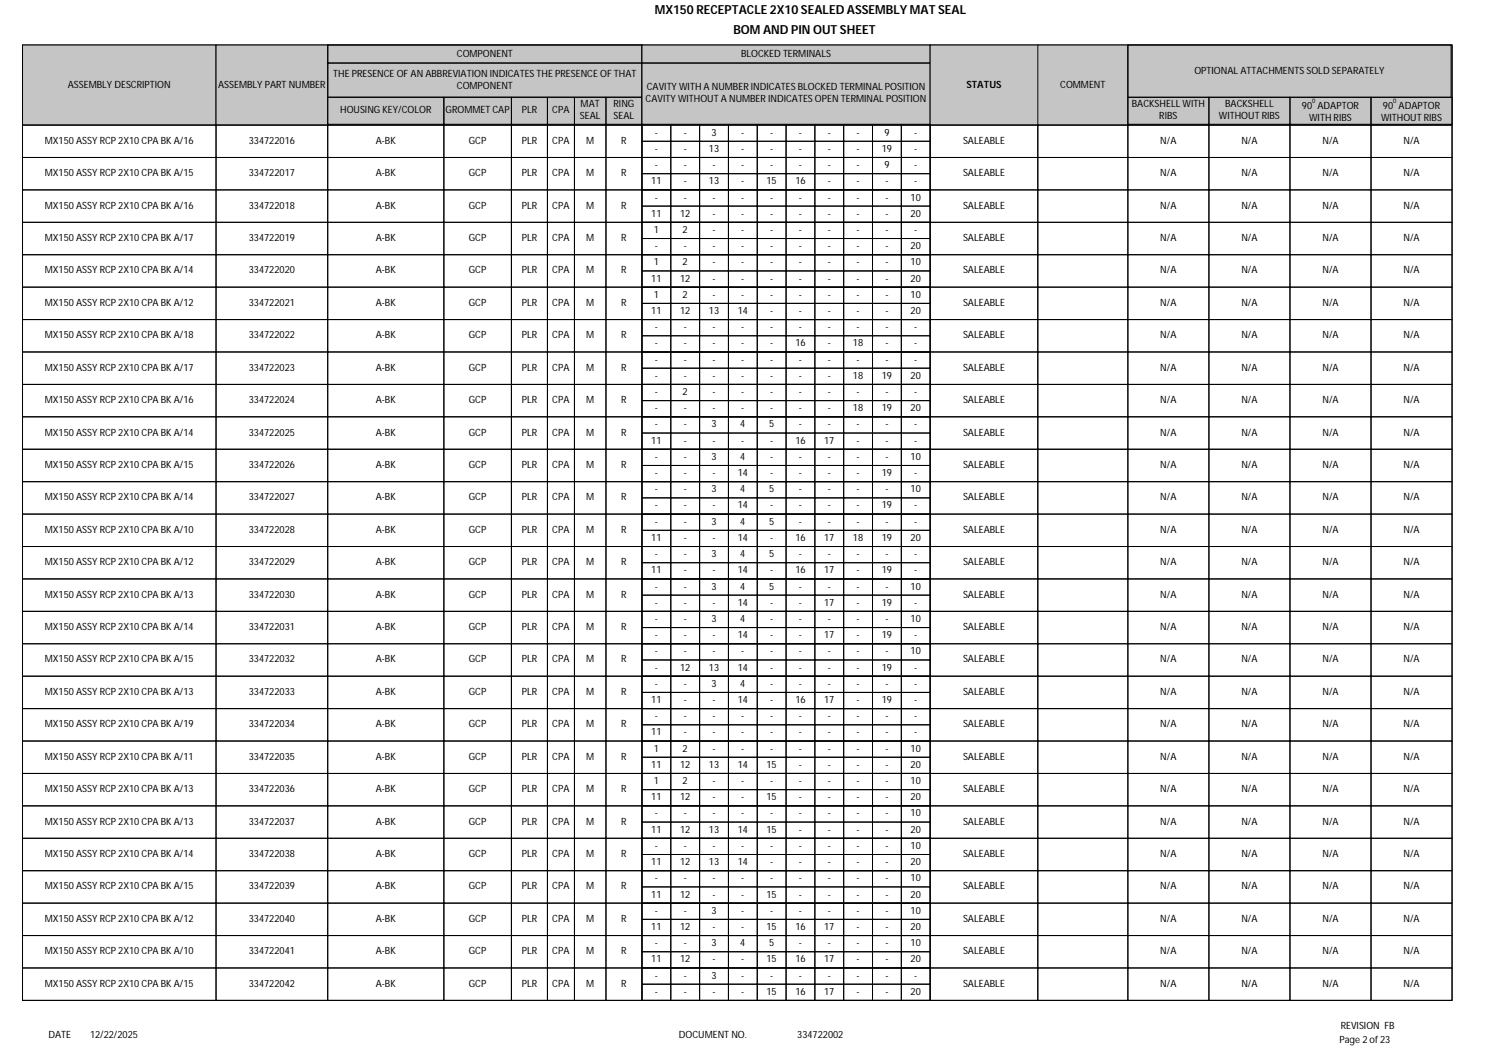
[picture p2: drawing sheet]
<svg xmlns="http://www.w3.org/2000/svg" width="420mm" height="297mm" viewBox="0 0 420 297" stroke-linecap="round" stroke-linejoin="round" font-family="sans-serif">
<defs><g id="words">
<g font-size="3.5">
<text x="184.7" y="4.1">MX150 RECEPTACLE 2X10 SEALED ASSEMBLY MAT SEAL</text>
<text x="206.9" y="9.5">BOM AND PIN OUT SHEET</text>
</g>
<g font-size="2.8">
<text x="128.9" y="15.9">COMPONENT</text>
<text x="209" y="16">BLOCKED TERMINALS</text>
<text x="94" y="21.6">THE PRESENCE OF AN ABBREVIATION INDICATES THE PRESENCE OF THAT</text>
<text x="336.9" y="20.8">OPTIONAL ATTACHMENTS SOLD SEPARATELY</text>
<text x="19.1" y="24.7">ASSEMBLY DESCRIPTION</text>
<text x="61.5" y="24.7">ASSEMBLY PART NUMBER</text>
<text x="128.9" y="25">COMPONENT</text>
<text x="182.1" y="28.8">CAVITY WITHOUT A NUMBER INDICATES OPEN TERMINAL POSITION</text>
<text x="182.4" y="25.4">CAVITY WITH A NUMBER INDICATES BLOCKED TERMINAL POSITION</text>
<text x="272.6" y="24.7">STATUS</text>
<text x="299.1" y="24.7">COMMENT</text>
<text x="95.9" y="31.9">HOUSING KEY/COLOR</text>
<text x="125.7" y="31.9">GROMMET CAP</text>
<text x="147.2" y="31.9">PLR</text>
<text x="155.8" y="31.9">CPA</text>
<text x="163.6" y="33.6">SEAL</text>
<text x="163.8" y="30.3">MAT</text>
<text x="173.1" y="30.3">RING</text>
<text x="173.1" y="33.6">SEAL</text>
<text x="319.3" y="30.3">BACKSHELL WITH</text>
<text x="327" y="33.6">RIBS</text>
<text x="343.8" y="33.6">WITHOUT RIBS</text>
<text x="345.6" y="30.3">BACKSHELL</text>
<text x="367.2" y="30.7">90 ADAPTOR</text>
<text x="369.3" y="34.1">WITH RIBS</text>
<text x="389.6" y="34.1">WITHOUT RIBS</text>
<text x="390.1" y="30.7">90 ADAPTOR</text>
<text x="12.7" y="40.5">MX150 ASSY RCP 2X10 CPA BK A/16</text>
<text x="70.2" y="40.5">334722016</text>
<text x="106" y="40.5">A-BK</text>
<text x="132.2" y="40.5">GCP</text>
<text x="147.2" y="40.5">PLR</text>
<text x="155.8" y="40.5">CPA</text>
<text x="165.3" y="40.5">M</text>
<text x="175.2" y="40.5">R</text>
<text x="184.7" y="38.3">-</text>
<text x="192.8" y="38.3">-</text>
<text x="200.7" y="38.3">3</text>
<text x="209.1" y="38.3">-</text>
<text x="217.2" y="38.3">-</text>
<text x="225.4" y="38.3">-</text>
<text x="233.5" y="38.3">-</text>
<text x="241.6" y="38.3">-</text>
<text x="249.4" y="38.3">9</text>
<text x="257.9" y="38.3">-</text>
<text x="271.6" y="40.5">SALEABLE</text>
<text x="327.3" y="40.5">N/A</text>
<text x="350.2" y="40.5">N/A</text>
<text x="373" y="40.5">N/A</text>
<text x="395.9" y="40.5">N/A</text>
<text x="184.7" y="47.4">-</text>
<text x="184.7" y="42.8">-</text>
<text x="192.8" y="42.8">-</text>
<text x="192.8" y="47.4">-</text>
<text x="200" y="42.8">13</text>
<text x="201" y="47.4">-</text>
<text x="209.1" y="42.8">-</text>
<text x="209.1" y="47.4">-</text>
<text x="217.2" y="42.8">-</text>
<text x="217.2" y="47.4">-</text>
<text x="225.4" y="42.8">-</text>
<text x="225.4" y="47.4">-</text>
<text x="233.5" y="42.8">-</text>
<text x="233.5" y="47.4">-</text>
<text x="241.6" y="42.8">-</text>
<text x="241.6" y="47.4">-</text>
<text x="248.7" y="42.8">19</text>
<text x="249.4" y="47.4">9</text>
<text x="257.9" y="42.8">-</text>
<text x="257.9" y="47.4">-</text>
<text x="12.7" y="49.7">MX150 ASSY RCP 2X10 CPA BK A/15</text>
<text x="70.2" y="49.7">334722017</text>
<text x="106" y="49.7">A-BK</text>
<text x="132.2" y="49.7">GCP</text>
<text x="147.2" y="49.7">PLR</text>
<text x="155.8" y="49.7">CPA</text>
<text x="165.3" y="49.7">M</text>
<text x="175.2" y="49.7">R</text>
<text x="183.7" y="52">11</text>
<text x="192.8" y="52">-</text>
<text x="200" y="52">13</text>
<text x="209.1" y="52">-</text>
<text x="216.2" y="52">15</text>
<text x="224.3" y="52">16</text>
<text x="233.5" y="52">-</text>
<text x="241.6" y="52">-</text>
<text x="249.7" y="52">-</text>
<text x="257.9" y="52">-</text>
<text x="271.6" y="49.7">SALEABLE</text>
<text x="327.3" y="49.7">N/A</text>
<text x="350.2" y="49.7">N/A</text>
<text x="373" y="49.7">N/A</text>
<text x="395.9" y="49.7">N/A</text>
<text x="12.7" y="58.8">MX150 ASSY RCP 2X10 CPA BK A/16</text>
<text x="70.2" y="58.8">334722018</text>
<text x="106" y="58.8">A-BK</text>
<text x="132.2" y="58.8">GCP</text>
<text x="147.2" y="58.8">PLR</text>
<text x="155.8" y="58.8">CPA</text>
<text x="165.3" y="58.8">M</text>
<text x="175.2" y="58.8">R</text>
<text x="184.7" y="56.6">-</text>
<text x="192.8" y="56.6">-</text>
<text x="201" y="56.6">-</text>
<text x="209.1" y="56.6">-</text>
<text x="217.2" y="56.6">-</text>
<text x="225.4" y="56.6">-</text>
<text x="233.5" y="56.6">-</text>
<text x="241.6" y="56.6">-</text>
<text x="249.7" y="56.6">-</text>
<text x="256.9" y="56.6">10</text>
<text x="271.6" y="58.8">SALEABLE</text>
<text x="327.3" y="58.8">N/A</text>
<text x="350.2" y="58.8">N/A</text>
<text x="373" y="58.8">N/A</text>
<text x="395.9" y="58.8">N/A</text>
<text x="183.7" y="61.1">11</text>
<text x="184.4" y="65.7">1</text>
<text x="191.8" y="61.1">12</text>
<text x="192.6" y="65.7">2</text>
<text x="201" y="61.1">-</text>
<text x="201" y="65.7">-</text>
<text x="209.1" y="61.1">-</text>
<text x="209.1" y="65.7">-</text>
<text x="217.2" y="61.1">-</text>
<text x="217.2" y="65.7">-</text>
<text x="225.4" y="61.1">-</text>
<text x="225.4" y="65.7">-</text>
<text x="233.5" y="61.1">-</text>
<text x="233.5" y="65.7">-</text>
<text x="241.6" y="61.1">-</text>
<text x="241.6" y="65.7">-</text>
<text x="249.7" y="61.1">-</text>
<text x="249.7" y="65.7">-</text>
<text x="256.9" y="61.1">20</text>
<text x="257.9" y="65.7">-</text>
<text x="12.7" y="68">MX150 ASSY RCP 2X10 CPA BK A/17</text>
<text x="70.2" y="68">334722019</text>
<text x="106" y="68">A-BK</text>
<text x="132.2" y="68">GCP</text>
<text x="147.2" y="68">PLR</text>
<text x="155.8" y="68">CPA</text>
<text x="165.3" y="68">M</text>
<text x="175.2" y="68">R</text>
<text x="184.7" y="70.3">-</text>
<text x="192.8" y="70.3">-</text>
<text x="201" y="70.3">-</text>
<text x="209.1" y="70.3">-</text>
<text x="217.2" y="70.3">-</text>
<text x="225.4" y="70.3">-</text>
<text x="233.5" y="70.3">-</text>
<text x="241.6" y="70.3">-</text>
<text x="249.7" y="70.3">-</text>
<text x="256.9" y="70.3">20</text>
<text x="271.6" y="68">SALEABLE</text>
<text x="327.3" y="68">N/A</text>
<text x="350.2" y="68">N/A</text>
<text x="373" y="68">N/A</text>
<text x="395.9" y="68">N/A</text>
<text x="12.7" y="77.1">MX150 ASSY RCP 2X10 CPA BK A/14</text>
<text x="70.2" y="77.1">334722020</text>
<text x="106" y="77.1">A-BK</text>
<text x="132.2" y="77.1">GCP</text>
<text x="147.2" y="77.1">PLR</text>
<text x="155.8" y="77.1">CPA</text>
<text x="165.3" y="77.1">M</text>
<text x="175.2" y="77.1">R</text>
<text x="184.4" y="74.8">1</text>
<text x="192.6" y="74.8">2</text>
<text x="201" y="74.8">-</text>
<text x="209.1" y="74.8">-</text>
<text x="217.2" y="74.8">-</text>
<text x="225.4" y="74.8">-</text>
<text x="233.5" y="74.8">-</text>
<text x="241.6" y="74.8">-</text>
<text x="249.7" y="74.8">-</text>
<text x="256.9" y="74.8">10</text>
<text x="271.6" y="77.1">SALEABLE</text>
<text x="327.3" y="77.1">N/A</text>
<text x="350.2" y="77.1">N/A</text>
<text x="373" y="77.1">N/A</text>
<text x="395.9" y="77.1">N/A</text>
<text x="183.7" y="79.4">11</text>
<text x="184.4" y="84">1</text>
<text x="191.8" y="79.4">12</text>
<text x="192.6" y="84">2</text>
<text x="201" y="79.4">-</text>
<text x="201" y="84">-</text>
<text x="209.1" y="79.4">-</text>
<text x="209.1" y="84">-</text>
<text x="217.2" y="79.4">-</text>
<text x="217.2" y="84">-</text>
<text x="225.4" y="79.4">-</text>
<text x="225.4" y="84">-</text>
<text x="233.5" y="79.4">-</text>
<text x="233.5" y="84">-</text>
<text x="241.6" y="79.4">-</text>
<text x="241.6" y="84">-</text>
<text x="249.7" y="79.4">-</text>
<text x="249.7" y="84">-</text>
<text x="256.9" y="79.4">20</text>
<text x="256.9" y="84">10</text>
<text x="12.7" y="86.3">MX150 ASSY RCP 2X10 CPA BK A/12</text>
<text x="70.2" y="86.3">334722021</text>
<text x="106" y="86.3">A-BK</text>
<text x="132.2" y="86.3">GCP</text>
<text x="147.2" y="86.3">PLR</text>
<text x="155.8" y="86.3">CPA</text>
<text x="165.3" y="86.3">M</text>
<text x="175.2" y="86.3">R</text>
<text x="183.7" y="88.6">11</text>
<text x="191.8" y="88.6">12</text>
<text x="200" y="88.6">13</text>
<text x="208.1" y="88.6">14</text>
<text x="217.2" y="88.6">-</text>
<text x="225.4" y="88.6">-</text>
<text x="233.5" y="88.6">-</text>
<text x="241.6" y="88.6">-</text>
<text x="249.7" y="88.6">-</text>
<text x="256.9" y="88.6">20</text>
<text x="271.6" y="86.3">SALEABLE</text>
<text x="327.3" y="86.3">N/A</text>
<text x="350.2" y="86.3">N/A</text>
<text x="373" y="86.3">N/A</text>
<text x="395.9" y="86.3">N/A</text>
<text x="12.7" y="95.4">MX150 ASSY RCP 2X10 CPA BK A/18</text>
<text x="70.2" y="95.4">334722022</text>
<text x="106" y="95.4">A-BK</text>
<text x="132.2" y="95.4">GCP</text>
<text x="147.2" y="95.4">PLR</text>
<text x="155.8" y="95.4">CPA</text>
<text x="165.3" y="95.4">M</text>
<text x="175.2" y="95.4">R</text>
<text x="184.7" y="93.1">-</text>
<text x="192.8" y="93.1">-</text>
<text x="201" y="93.1">-</text>
<text x="209.1" y="93.1">-</text>
<text x="217.2" y="93.1">-</text>
<text x="225.4" y="93.1">-</text>
<text x="233.5" y="93.1">-</text>
<text x="241.6" y="93.1">-</text>
<text x="249.7" y="93.1">-</text>
<text x="257.9" y="93.1">-</text>
<text x="271.6" y="95.4">SALEABLE</text>
<text x="327.3" y="95.4">N/A</text>
<text x="350.2" y="95.4">N/A</text>
<text x="373" y="95.4">N/A</text>
<text x="395.9" y="95.4">N/A</text>
<text x="184.7" y="97.7">-</text>
<text x="192.8" y="97.7">-</text>
<text x="201" y="97.7">-</text>
<text x="209.1" y="97.7">-</text>
<text x="217.2" y="97.7">-</text>
<text x="224.3" y="97.7">16</text>
<text x="233.5" y="97.7">-</text>
<text x="240.6" y="97.7">18</text>
<text x="249.7" y="97.7">-</text>
<text x="257.9" y="97.7">-</text>
<text x="12.7" y="104.6">MX150 ASSY RCP 2X10 CPA BK A/17</text>
<text x="70.2" y="104.6">334722023</text>
<text x="106" y="104.6">A-BK</text>
<text x="132.2" y="104.6">GCP</text>
<text x="147.2" y="104.6">PLR</text>
<text x="155.8" y="104.6">CPA</text>
<text x="165.3" y="104.6">M</text>
<text x="175.2" y="104.6">R</text>
<text x="184.7" y="102.3">-</text>
<text x="184.7" y="106.8">-</text>
<text x="192.8" y="102.3">-</text>
<text x="192.8" y="106.8">-</text>
<text x="201" y="102.3">-</text>
<text x="201" y="106.8">-</text>
<text x="209.1" y="102.3">-</text>
<text x="209.1" y="106.8">-</text>
<text x="217.2" y="102.3">-</text>
<text x="217.2" y="106.8">-</text>
<text x="225.4" y="102.3">-</text>
<text x="225.4" y="106.8">-</text>
<text x="233.5" y="102.3">-</text>
<text x="233.5" y="106.8">-</text>
<text x="240.6" y="106.8">18</text>
<text x="241.6" y="102.3">-</text>
<text x="248.7" y="106.8">19</text>
<text x="249.7" y="102.3">-</text>
<text x="256.9" y="106.8">20</text>
<text x="257.9" y="102.3">-</text>
<text x="271.6" y="104.6">SALEABLE</text>
<text x="327.3" y="104.6">N/A</text>
<text x="350.2" y="104.6">N/A</text>
<text x="373" y="104.6">N/A</text>
<text x="395.9" y="104.6">N/A</text>
<text x="12.7" y="113.7">MX150 ASSY RCP 2X10 CPA BK A/16</text>
<text x="70.2" y="113.7">334722024</text>
<text x="106" y="113.7">A-BK</text>
<text x="132.2" y="113.7">GCP</text>
<text x="147.2" y="113.7">PLR</text>
<text x="155.8" y="113.7">CPA</text>
<text x="165.3" y="113.7">M</text>
<text x="175.2" y="113.7">R</text>
<text x="184.7" y="111.4">-</text>
<text x="192.6" y="111.4">2</text>
<text x="201" y="111.4">-</text>
<text x="209.1" y="111.4">-</text>
<text x="217.2" y="111.4">-</text>
<text x="225.4" y="111.4">-</text>
<text x="233.5" y="111.4">-</text>
<text x="241.6" y="111.4">-</text>
<text x="249.7" y="111.4">-</text>
<text x="257.9" y="111.4">-</text>
<text x="271.6" y="113.7">SALEABLE</text>
<text x="327.3" y="113.7">N/A</text>
<text x="350.2" y="113.7">N/A</text>
<text x="373" y="113.7">N/A</text>
<text x="395.9" y="113.7">N/A</text>
<text x="184.7" y="116">-</text>
<text x="192.8" y="116">-</text>
<text x="201" y="116">-</text>
<text x="209.1" y="116">-</text>
<text x="217.2" y="116">-</text>
<text x="225.4" y="116">-</text>
<text x="233.5" y="116">-</text>
<text x="240.6" y="116">18</text>
<text x="248.7" y="116">19</text>
<text x="256.9" y="116">20</text>
<text x="12.7" y="122.8">MX150 ASSY RCP 2X10 CPA BK A/14</text>
<text x="70.2" y="122.8">334722025</text>
<text x="106" y="122.8">A-BK</text>
<text x="132.2" y="122.8">GCP</text>
<text x="147.2" y="122.8">PLR</text>
<text x="155.8" y="122.8">CPA</text>
<text x="165.3" y="122.8">M</text>
<text x="175.2" y="122.8">R</text>
<text x="183.7" y="125.1">11</text>
<text x="184.7" y="120.6">-</text>
<text x="192.8" y="120.6">-</text>
<text x="192.8" y="125.1">-</text>
<text x="200.7" y="120.6">3</text>
<text x="201" y="125.1">-</text>
<text x="208.8" y="120.6">4</text>
<text x="209.1" y="125.1">-</text>
<text x="216.9" y="120.6">5</text>
<text x="217.2" y="125.1">-</text>
<text x="224.3" y="125.1">16</text>
<text x="225.4" y="120.6">-</text>
<text x="232.5" y="125.1">17</text>
<text x="233.5" y="120.6">-</text>
<text x="241.6" y="120.6">-</text>
<text x="241.6" y="125.1">-</text>
<text x="249.7" y="120.6">-</text>
<text x="249.7" y="125.1">-</text>
<text x="257.9" y="120.6">-</text>
<text x="257.9" y="125.1">-</text>
<text x="271.6" y="122.8">SALEABLE</text>
<text x="327.3" y="122.8">N/A</text>
<text x="350.2" y="122.8">N/A</text>
<text x="373" y="122.8">N/A</text>
<text x="395.9" y="122.8">N/A</text>
<text x="12.7" y="132">MX150 ASSY RCP 2X10 CPA BK A/15</text>
<text x="70.2" y="132">334722026</text>
<text x="106" y="132">A-BK</text>
<text x="132.2" y="132">GCP</text>
<text x="147.2" y="132">PLR</text>
<text x="155.8" y="132">CPA</text>
<text x="165.3" y="132">M</text>
<text x="175.2" y="132">R</text>
<text x="184.7" y="129.7">-</text>
<text x="192.8" y="129.7">-</text>
<text x="200.7" y="129.7">3</text>
<text x="208.8" y="129.7">4</text>
<text x="217.2" y="129.7">-</text>
<text x="225.4" y="129.7">-</text>
<text x="233.5" y="129.7">-</text>
<text x="241.6" y="129.7">-</text>
<text x="249.7" y="129.7">-</text>
<text x="256.9" y="129.7">10</text>
<text x="271.6" y="132">SALEABLE</text>
<text x="327.3" y="132">N/A</text>
<text x="350.2" y="132">N/A</text>
<text x="373" y="132">N/A</text>
<text x="395.9" y="132">N/A</text>
<text x="184.7" y="134.3">-</text>
<text x="192.8" y="134.3">-</text>
<text x="201" y="134.3">-</text>
<text x="208.1" y="134.3">14</text>
<text x="217.2" y="134.3">-</text>
<text x="225.4" y="134.3">-</text>
<text x="233.5" y="134.3">-</text>
<text x="241.6" y="134.3">-</text>
<text x="248.7" y="134.3">19</text>
<text x="257.9" y="134.3">-</text>
<text x="12.7" y="141.1">MX150 ASSY RCP 2X10 CPA BK A/14</text>
<text x="70.2" y="141.1">334722027</text>
<text x="106" y="141.1">A-BK</text>
<text x="132.2" y="141.1">GCP</text>
<text x="147.2" y="141.1">PLR</text>
<text x="155.8" y="141.1">CPA</text>
<text x="165.3" y="141.1">M</text>
<text x="175.2" y="141.1">R</text>
<text x="184.7" y="138.8">-</text>
<text x="184.7" y="143.4">-</text>
<text x="192.8" y="138.8">-</text>
<text x="192.8" y="143.4">-</text>
<text x="200.7" y="138.8">3</text>
<text x="201" y="143.4">-</text>
<text x="208.1" y="143.4">14</text>
<text x="208.8" y="138.8">4</text>
<text x="216.9" y="138.8">5</text>
<text x="217.2" y="143.4">-</text>
<text x="225.4" y="138.8">-</text>
<text x="225.4" y="143.4">-</text>
<text x="233.5" y="138.8">-</text>
<text x="233.5" y="143.4">-</text>
<text x="241.6" y="138.8">-</text>
<text x="241.6" y="143.4">-</text>
<text x="248.7" y="143.4">19</text>
<text x="249.7" y="138.8">-</text>
<text x="256.9" y="138.8">10</text>
<text x="257.9" y="143.4">-</text>
<text x="271.6" y="141.1">SALEABLE</text>
<text x="327.3" y="141.1">N/A</text>
<text x="350.2" y="141.1">N/A</text>
<text x="373" y="141.1">N/A</text>
<text x="395.9" y="141.1">N/A</text>
<text x="184.7" y="148">-</text>
<text x="192.8" y="148">-</text>
<text x="200.7" y="148">3</text>
<text x="208.8" y="148">4</text>
<text x="216.9" y="148">5</text>
<text x="225.4" y="148">-</text>
<text x="233.5" y="148">-</text>
<text x="241.6" y="148">-</text>
<text x="249.7" y="148">-</text>
<text x="257.9" y="148">-</text>
<text x="12.7" y="150.3">MX150 ASSY RCP 2X10 CPA BK A/10</text>
<text x="70.2" y="150.3">334722028</text>
<text x="106" y="150.3">A-BK</text>
<text x="132.2" y="150.3">GCP</text>
<text x="147.2" y="150.3">PLR</text>
<text x="155.8" y="150.3">CPA</text>
<text x="165.3" y="150.3">M</text>
<text x="175.2" y="150.3">R</text>
<text x="183.7" y="152.6">11</text>
<text x="192.8" y="152.6">-</text>
<text x="201" y="152.6">-</text>
<text x="208.1" y="152.6">14</text>
<text x="217.2" y="152.6">-</text>
<text x="224.3" y="152.6">16</text>
<text x="232.5" y="152.6">17</text>
<text x="240.6" y="152.6">18</text>
<text x="248.7" y="152.6">19</text>
<text x="256.9" y="152.6">20</text>
<text x="271.6" y="150.3">SALEABLE</text>
<text x="327.3" y="150.3">N/A</text>
<text x="350.2" y="150.3">N/A</text>
<text x="373" y="150.3">N/A</text>
<text x="395.9" y="150.3">N/A</text>
<text x="12.7" y="159.4">MX150 ASSY RCP 2X10 CPA BK A/12</text>
<text x="70.2" y="159.4">334722029</text>
<text x="106" y="159.4">A-BK</text>
<text x="132.2" y="159.4">GCP</text>
<text x="147.2" y="159.4">PLR</text>
<text x="155.8" y="159.4">CPA</text>
<text x="165.3" y="159.4">M</text>
<text x="175.2" y="159.4">R</text>
<text x="183.7" y="161.7">11</text>
<text x="184.7" y="157.1">-</text>
<text x="192.8" y="157.1">-</text>
<text x="192.8" y="161.7">-</text>
<text x="200.7" y="157.1">3</text>
<text x="201" y="161.7">-</text>
<text x="208.1" y="161.7">14</text>
<text x="208.8" y="157.1">4</text>
<text x="216.9" y="157.1">5</text>
<text x="217.2" y="161.7">-</text>
<text x="224.3" y="161.7">16</text>
<text x="225.4" y="157.1">-</text>
<text x="232.5" y="161.7">17</text>
<text x="233.5" y="157.1">-</text>
<text x="241.6" y="157.1">-</text>
<text x="241.6" y="161.7">-</text>
<text x="248.7" y="161.7">19</text>
<text x="249.7" y="157.1">-</text>
<text x="257.9" y="157.1">-</text>
<text x="257.9" y="161.7">-</text>
<text x="271.6" y="159.4">SALEABLE</text>
<text x="327.3" y="159.4">N/A</text>
<text x="350.2" y="159.4">N/A</text>
<text x="373" y="159.4">N/A</text>
<text x="395.9" y="159.4">N/A</text>
<text x="184.7" y="166.3">-</text>
<text x="192.8" y="166.3">-</text>
<text x="200.7" y="166.3">3</text>
<text x="208.8" y="166.3">4</text>
<text x="216.9" y="166.3">5</text>
<text x="225.4" y="166.3">-</text>
<text x="233.5" y="166.3">-</text>
<text x="241.6" y="166.3">-</text>
<text x="249.7" y="166.3">-</text>
<text x="256.9" y="166.3">10</text>
<text x="12.7" y="168.6">MX150 ASSY RCP 2X10 CPA BK A/13</text>
<text x="70.2" y="168.6">334722030</text>
<text x="106" y="168.6">A-BK</text>
<text x="132.2" y="168.6">GCP</text>
<text x="147.2" y="168.6">PLR</text>
<text x="155.8" y="168.6">CPA</text>
<text x="165.3" y="168.6">M</text>
<text x="175.2" y="168.6">R</text>
<text x="184.7" y="170.9">-</text>
<text x="192.8" y="170.9">-</text>
<text x="201" y="170.9">-</text>
<text x="208.1" y="170.9">14</text>
<text x="217.2" y="170.9">-</text>
<text x="225.4" y="170.9">-</text>
<text x="232.5" y="170.9">17</text>
<text x="241.6" y="170.9">-</text>
<text x="248.7" y="170.9">19</text>
<text x="257.9" y="170.9">-</text>
<text x="271.6" y="168.6">SALEABLE</text>
<text x="327.3" y="168.6">N/A</text>
<text x="350.2" y="168.6">N/A</text>
<text x="373" y="168.6">N/A</text>
<text x="395.9" y="168.6">N/A</text>
<text x="12.7" y="177.7">MX150 ASSY RCP 2X10 CPA BK A/14</text>
<text x="70.2" y="177.7">334722031</text>
<text x="106" y="177.7">A-BK</text>
<text x="132.2" y="177.7">GCP</text>
<text x="147.2" y="177.7">PLR</text>
<text x="155.8" y="177.7">CPA</text>
<text x="165.3" y="177.7">M</text>
<text x="175.2" y="177.7">R</text>
<text x="184.7" y="175.4">-</text>
<text x="184.7" y="180">-</text>
<text x="192.8" y="175.4">-</text>
<text x="192.8" y="180">-</text>
<text x="200.7" y="175.4">3</text>
<text x="201" y="180">-</text>
<text x="208.1" y="180">14</text>
<text x="208.8" y="175.4">4</text>
<text x="217.2" y="175.4">-</text>
<text x="217.2" y="180">-</text>
<text x="225.4" y="175.4">-</text>
<text x="225.4" y="180">-</text>
<text x="232.5" y="180">17</text>
<text x="233.5" y="175.4">-</text>
<text x="241.6" y="175.4">-</text>
<text x="241.6" y="180">-</text>
<text x="248.7" y="180">19</text>
<text x="249.7" y="175.4">-</text>
<text x="256.9" y="175.4">10</text>
<text x="257.9" y="180">-</text>
<text x="271.6" y="177.7">SALEABLE</text>
<text x="327.3" y="177.7">N/A</text>
<text x="350.2" y="177.7">N/A</text>
<text x="373" y="177.7">N/A</text>
<text x="395.9" y="177.7">N/A</text>
<text x="184.7" y="184.6">-</text>
<text x="192.8" y="184.6">-</text>
<text x="201" y="184.6">-</text>
<text x="209.1" y="184.6">-</text>
<text x="217.2" y="184.6">-</text>
<text x="225.4" y="184.6">-</text>
<text x="233.5" y="184.6">-</text>
<text x="241.6" y="184.6">-</text>
<text x="249.7" y="184.6">-</text>
<text x="256.9" y="184.6">10</text>
<text x="12.7" y="186.9">MX150 ASSY RCP 2X10 CPA BK A/15</text>
<text x="70.2" y="186.9">334722032</text>
<text x="106" y="186.9">A-BK</text>
<text x="132.2" y="186.9">GCP</text>
<text x="147.2" y="186.9">PLR</text>
<text x="155.8" y="186.9">CPA</text>
<text x="165.3" y="186.9">M</text>
<text x="175.2" y="186.9">R</text>
<text x="184.7" y="189.1">-</text>
<text x="191.8" y="189.1">12</text>
<text x="200" y="189.1">13</text>
<text x="208.1" y="189.1">14</text>
<text x="217.2" y="189.1">-</text>
<text x="225.4" y="189.1">-</text>
<text x="233.5" y="189.1">-</text>
<text x="241.6" y="189.1">-</text>
<text x="248.7" y="189.1">19</text>
<text x="257.9" y="189.1">-</text>
<text x="271.6" y="186.9">SALEABLE</text>
<text x="327.3" y="186.9">N/A</text>
<text x="350.2" y="186.9">N/A</text>
<text x="373" y="186.9">N/A</text>
<text x="395.9" y="186.9">N/A</text>
<text x="12.7" y="196">MX150 ASSY RCP 2X10 CPA BK A/13</text>
<text x="70.2" y="196">334722033</text>
<text x="106" y="196">A-BK</text>
<text x="132.2" y="196">GCP</text>
<text x="147.2" y="196">PLR</text>
<text x="155.8" y="196">CPA</text>
<text x="165.3" y="196">M</text>
<text x="175.2" y="196">R</text>
<text x="184.7" y="193.7">-</text>
<text x="192.8" y="193.7">-</text>
<text x="200.7" y="193.7">3</text>
<text x="208.8" y="193.7">4</text>
<text x="217.2" y="193.7">-</text>
<text x="225.4" y="193.7">-</text>
<text x="233.5" y="193.7">-</text>
<text x="241.6" y="193.7">-</text>
<text x="249.7" y="193.7">-</text>
<text x="257.9" y="193.7">-</text>
<text x="271.6" y="196">SALEABLE</text>
<text x="327.3" y="196">N/A</text>
<text x="350.2" y="196">N/A</text>
<text x="373" y="196">N/A</text>
<text x="395.9" y="196">N/A</text>
<text x="183.7" y="198.3">11</text>
<text x="184.7" y="202.9">-</text>
<text x="192.8" y="198.3">-</text>
<text x="192.8" y="202.9">-</text>
<text x="201" y="198.3">-</text>
<text x="201" y="202.9">-</text>
<text x="208.1" y="198.3">14</text>
<text x="209.1" y="202.9">-</text>
<text x="217.2" y="198.3">-</text>
<text x="217.2" y="202.9">-</text>
<text x="224.3" y="198.3">16</text>
<text x="225.4" y="202.9">-</text>
<text x="232.5" y="198.3">17</text>
<text x="233.5" y="202.9">-</text>
<text x="241.6" y="198.3">-</text>
<text x="241.6" y="202.9">-</text>
<text x="248.7" y="198.3">19</text>
<text x="249.7" y="202.9">-</text>
<text x="257.9" y="198.3">-</text>
<text x="257.9" y="202.9">-</text>
<text x="12.7" y="205.1">MX150 ASSY RCP 2X10 CPA BK A/19</text>
<text x="70.2" y="205.1">334722034</text>
<text x="106" y="205.1">A-BK</text>
<text x="132.2" y="205.1">GCP</text>
<text x="147.2" y="205.1">PLR</text>
<text x="155.8" y="205.1">CPA</text>
<text x="165.3" y="205.1">M</text>
<text x="175.2" y="205.1">R</text>
<text x="183.7" y="207.4">11</text>
<text x="192.8" y="207.4">-</text>
<text x="201" y="207.4">-</text>
<text x="209.1" y="207.4">-</text>
<text x="217.2" y="207.4">-</text>
<text x="225.4" y="207.4">-</text>
<text x="233.5" y="207.4">-</text>
<text x="241.6" y="207.4">-</text>
<text x="249.7" y="207.4">-</text>
<text x="257.9" y="207.4">-</text>
<text x="271.6" y="205.1">SALEABLE</text>
<text x="327.3" y="205.1">N/A</text>
<text x="350.2" y="205.1">N/A</text>
<text x="373" y="205.1">N/A</text>
<text x="395.9" y="205.1">N/A</text>
<text x="12.7" y="214.3">MX150 ASSY RCP 2X10 CPA BK A/11</text>
<text x="70.2" y="214.3">334722035</text>
<text x="106" y="214.3">A-BK</text>
<text x="132.2" y="214.3">GCP</text>
<text x="147.2" y="214.3">PLR</text>
<text x="155.8" y="214.3">CPA</text>
<text x="165.3" y="214.3">M</text>
<text x="175.2" y="214.3">R</text>
<text x="184.4" y="212">1</text>
<text x="192.6" y="212">2</text>
<text x="201" y="212">-</text>
<text x="209.1" y="212">-</text>
<text x="217.2" y="212">-</text>
<text x="225.4" y="212">-</text>
<text x="233.5" y="212">-</text>
<text x="241.6" y="212">-</text>
<text x="249.7" y="212">-</text>
<text x="256.9" y="212">10</text>
<text x="271.6" y="214.3">SALEABLE</text>
<text x="327.3" y="214.3">N/A</text>
<text x="350.2" y="214.3">N/A</text>
<text x="373" y="214.3">N/A</text>
<text x="395.9" y="214.3">N/A</text>
<text x="183.7" y="216.6">11</text>
<text x="184.4" y="221.1">1</text>
<text x="191.8" y="216.6">12</text>
<text x="192.6" y="221.1">2</text>
<text x="200" y="216.6">13</text>
<text x="201" y="221.1">-</text>
<text x="208.1" y="216.6">14</text>
<text x="209.1" y="221.1">-</text>
<text x="216.2" y="216.6">15</text>
<text x="217.2" y="221.1">-</text>
<text x="225.4" y="216.6">-</text>
<text x="225.4" y="221.1">-</text>
<text x="233.5" y="216.6">-</text>
<text x="233.5" y="221.1">-</text>
<text x="241.6" y="216.6">-</text>
<text x="241.6" y="221.1">-</text>
<text x="249.7" y="216.6">-</text>
<text x="249.7" y="221.1">-</text>
<text x="256.9" y="216.6">20</text>
<text x="256.9" y="221.1">10</text>
<text x="12.7" y="223.4">MX150 ASSY RCP 2X10 CPA BK A/13</text>
<text x="70.2" y="223.4">334722036</text>
<text x="106" y="223.4">A-BK</text>
<text x="132.2" y="223.4">GCP</text>
<text x="147.2" y="223.4">PLR</text>
<text x="155.8" y="223.4">CPA</text>
<text x="165.3" y="223.4">M</text>
<text x="175.2" y="223.4">R</text>
<text x="183.7" y="225.7">11</text>
<text x="191.8" y="225.7">12</text>
<text x="201" y="225.7">-</text>
<text x="209.1" y="225.7">-</text>
<text x="216.2" y="225.7">15</text>
<text x="225.4" y="225.7">-</text>
<text x="233.5" y="225.7">-</text>
<text x="241.6" y="225.7">-</text>
<text x="249.7" y="225.7">-</text>
<text x="256.9" y="225.7">20</text>
<text x="271.6" y="223.4">SALEABLE</text>
<text x="327.3" y="223.4">N/A</text>
<text x="350.2" y="223.4">N/A</text>
<text x="373" y="223.4">N/A</text>
<text x="395.9" y="223.4">N/A</text>
<text x="12.7" y="232.6">MX150 ASSY RCP 2X10 CPA BK A/13</text>
<text x="70.2" y="232.6">334722037</text>
<text x="106" y="232.6">A-BK</text>
<text x="132.2" y="232.6">GCP</text>
<text x="147.2" y="232.6">PLR</text>
<text x="155.8" y="232.6">CPA</text>
<text x="165.3" y="232.6">M</text>
<text x="175.2" y="232.6">R</text>
<text x="184.7" y="230.3">-</text>
<text x="192.8" y="230.3">-</text>
<text x="201" y="230.3">-</text>
<text x="209.1" y="230.3">-</text>
<text x="217.2" y="230.3">-</text>
<text x="225.4" y="230.3">-</text>
<text x="233.5" y="230.3">-</text>
<text x="241.6" y="230.3">-</text>
<text x="249.7" y="230.3">-</text>
<text x="256.9" y="230.3">10</text>
<text x="271.6" y="232.6">SALEABLE</text>
<text x="327.3" y="232.6">N/A</text>
<text x="350.2" y="232.6">N/A</text>
<text x="373" y="232.6">N/A</text>
<text x="395.9" y="232.6">N/A</text>
<text x="183.7" y="234.9">11</text>
<text x="184.7" y="239.4">-</text>
<text x="191.8" y="234.9">12</text>
<text x="192.8" y="239.4">-</text>
<text x="200" y="234.9">13</text>
<text x="201" y="239.4">-</text>
<text x="208.1" y="234.9">14</text>
<text x="209.1" y="239.4">-</text>
<text x="216.2" y="234.9">15</text>
<text x="217.2" y="239.4">-</text>
<text x="225.4" y="234.9">-</text>
<text x="225.4" y="239.4">-</text>
<text x="233.5" y="234.9">-</text>
<text x="233.5" y="239.4">-</text>
<text x="241.6" y="234.9">-</text>
<text x="241.6" y="239.4">-</text>
<text x="249.7" y="234.9">-</text>
<text x="249.7" y="239.4">-</text>
<text x="256.9" y="234.9">20</text>
<text x="256.9" y="239.4">10</text>
<text x="12.7" y="241.7">MX150 ASSY RCP 2X10 CPA BK A/14</text>
<text x="70.2" y="241.7">334722038</text>
<text x="106" y="241.7">A-BK</text>
<text x="132.2" y="241.7">GCP</text>
<text x="147.2" y="241.7">PLR</text>
<text x="155.8" y="241.7">CPA</text>
<text x="165.3" y="241.7">M</text>
<text x="175.2" y="241.7">R</text>
<text x="183.7" y="244">11</text>
<text x="191.8" y="244">12</text>
<text x="200" y="244">13</text>
<text x="208.1" y="244">14</text>
<text x="217.2" y="244">-</text>
<text x="225.4" y="244">-</text>
<text x="233.5" y="244">-</text>
<text x="241.6" y="244">-</text>
<text x="249.7" y="244">-</text>
<text x="256.9" y="244">20</text>
<text x="271.6" y="241.7">SALEABLE</text>
<text x="327.3" y="241.7">N/A</text>
<text x="350.2" y="241.7">N/A</text>
<text x="373" y="241.7">N/A</text>
<text x="395.9" y="241.7">N/A</text>
<text x="12.7" y="250.9">MX150 ASSY RCP 2X10 CPA BK A/15</text>
<text x="70.2" y="250.9">334722039</text>
<text x="106" y="250.9">A-BK</text>
<text x="132.2" y="250.9">GCP</text>
<text x="147.2" y="250.9">PLR</text>
<text x="155.8" y="250.9">CPA</text>
<text x="165.3" y="250.9">M</text>
<text x="175.2" y="250.9">R</text>
<text x="184.7" y="248.6">-</text>
<text x="192.8" y="248.6">-</text>
<text x="201" y="248.6">-</text>
<text x="209.1" y="248.6">-</text>
<text x="217.2" y="248.6">-</text>
<text x="225.4" y="248.6">-</text>
<text x="233.5" y="248.6">-</text>
<text x="241.6" y="248.6">-</text>
<text x="249.7" y="248.6">-</text>
<text x="256.9" y="248.6">10</text>
<text x="271.6" y="250.9">SALEABLE</text>
<text x="327.3" y="250.9">N/A</text>
<text x="350.2" y="250.9">N/A</text>
<text x="373" y="250.9">N/A</text>
<text x="395.9" y="250.9">N/A</text>
<text x="183.7" y="253.1">11</text>
<text x="184.7" y="257.7">-</text>
<text x="191.8" y="253.1">12</text>
<text x="192.8" y="257.7">-</text>
<text x="200.7" y="257.7">3</text>
<text x="201" y="253.1">-</text>
<text x="209.1" y="253.1">-</text>
<text x="209.1" y="257.7">-</text>
<text x="216.2" y="253.1">15</text>
<text x="217.2" y="257.7">-</text>
<text x="225.4" y="253.1">-</text>
<text x="225.4" y="257.7">-</text>
<text x="233.5" y="253.1">-</text>
<text x="233.5" y="257.7">-</text>
<text x="241.6" y="253.1">-</text>
<text x="241.6" y="257.7">-</text>
<text x="249.7" y="253.1">-</text>
<text x="249.7" y="257.7">-</text>
<text x="256.9" y="253.1">20</text>
<text x="256.9" y="257.7">10</text>
<text x="12.7" y="260">MX150 ASSY RCP 2X10 CPA BK A/12</text>
<text x="70.2" y="260">334722040</text>
<text x="106" y="260">A-BK</text>
<text x="132.2" y="260">GCP</text>
<text x="147.2" y="260">PLR</text>
<text x="155.8" y="260">CPA</text>
<text x="165.3" y="260">M</text>
<text x="175.2" y="260">R</text>
<text x="183.7" y="262.3">11</text>
<text x="191.8" y="262.3">12</text>
<text x="201" y="262.3">-</text>
<text x="209.1" y="262.3">-</text>
<text x="216.2" y="262.3">15</text>
<text x="224.3" y="262.3">16</text>
<text x="232.5" y="262.3">17</text>
<text x="241.6" y="262.3">-</text>
<text x="249.7" y="262.3">-</text>
<text x="256.9" y="262.3">20</text>
<text x="271.6" y="260">SALEABLE</text>
<text x="327.3" y="260">N/A</text>
<text x="350.2" y="260">N/A</text>
<text x="373" y="260">N/A</text>
<text x="395.9" y="260">N/A</text>
<text x="12.7" y="269.1">MX150 ASSY RCP 2X10 CPA BK A/10</text>
<text x="70.2" y="269.1">334722041</text>
<text x="106" y="269.1">A-BK</text>
<text x="132.2" y="269.1">GCP</text>
<text x="147.2" y="269.1">PLR</text>
<text x="155.8" y="269.1">CPA</text>
<text x="165.3" y="269.1">M</text>
<text x="175.2" y="269.1">R</text>
<text x="184.7" y="266.9">-</text>
<text x="192.8" y="266.9">-</text>
<text x="200.7" y="266.9">3</text>
<text x="208.8" y="266.9">4</text>
<text x="216.9" y="266.9">5</text>
<text x="225.4" y="266.9">-</text>
<text x="233.5" y="266.9">-</text>
<text x="241.6" y="266.9">-</text>
<text x="249.7" y="266.9">-</text>
<text x="256.9" y="266.9">10</text>
<text x="271.6" y="269.1">SALEABLE</text>
<text x="327.3" y="269.1">N/A</text>
<text x="350.2" y="269.1">N/A</text>
<text x="373" y="269.1">N/A</text>
<text x="395.9" y="269.1">N/A</text>
<text x="183.7" y="271.4">11</text>
<text x="191.8" y="271.4">12</text>
<text x="201" y="271.4">-</text>
<text x="209.1" y="271.4">-</text>
<text x="216.2" y="271.4">15</text>
<text x="224.3" y="271.4">16</text>
<text x="232.5" y="271.4">17</text>
<text x="241.6" y="271.4">-</text>
<text x="249.7" y="271.4">-</text>
<text x="256.9" y="271.4">20</text>
<text x="12.7" y="278.3">MX150 ASSY RCP 2X10 CPA BK A/15</text>
<text x="70.2" y="278.3">334722042</text>
<text x="106" y="278.3">A-BK</text>
<text x="132.2" y="278.3">GCP</text>
<text x="147.2" y="278.3">PLR</text>
<text x="155.8" y="278.3">CPA</text>
<text x="165.3" y="278.3">M</text>
<text x="175.2" y="278.3">R</text>
<text x="184.7" y="276">-</text>
<text x="184.7" y="280.6">-</text>
<text x="192.8" y="276">-</text>
<text x="192.8" y="280.6">-</text>
<text x="200.7" y="276">3</text>
<text x="201" y="280.6">-</text>
<text x="209.1" y="276">-</text>
<text x="209.1" y="280.6">-</text>
<text x="216.2" y="280.6">15</text>
<text x="217.2" y="276">-</text>
<text x="224.3" y="280.6">16</text>
<text x="225.4" y="276">-</text>
<text x="232.5" y="280.6">17</text>
<text x="233.5" y="276">-</text>
<text x="241.6" y="276">-</text>
<text x="241.6" y="280.6">-</text>
<text x="249.7" y="276">-</text>
<text x="249.7" y="280.6">-</text>
<text x="256.9" y="280.6">20</text>
<text x="257.9" y="276">-</text>
<text x="271.6" y="278.3">SALEABLE</text>
<text x="327.3" y="278.3">N/A</text>
<text x="350.2" y="278.3">N/A</text>
<text x="373" y="278.3">N/A</text>
<text x="395.9" y="278.3">N/A</text>
<text x="13.7" y="292.8">DATE</text>
<text x="25.4" y="292.8">12/22/2025</text>
<text x="191.5" y="292.8">DOCUMENT NO.</text>
<text x="224.9" y="292.8">334722002</text>
<text x="378.2" y="290.3">REVISION FB</text>
<text x="377.8" y="294.2">Page 2 of 23</text>
</g>
<g font-size="1.8">
<text x="370.1" y="29">0</text>
<text x="393" y="29">0</text>
</g>
</g></defs>
<path d="M6.3 12.7h403.3v269.5h-403.3z" fill="none" stroke="#000" stroke-width=".28"/>
<path d="M6.3 12.7h54.6v22.6h-54.6z" fill="#c9c6b8"/>
<path d="M6.3 12.7h54.6v22.6h-54.6z" fill="none" stroke="#000" stroke-width=".28"/>
<path d="M60.9 12.7h31.5v22.6h-31.5z" fill="#c9c6b8"/>
<path d="M60.9 12.7h31.5v22.6h-31.5z" fill="none" stroke="#000" stroke-width=".28"/>
<path d="M92.4 12.7h88.7v22.6h-88.7z" fill="#c9c6b8"/>
<path d="M92.4 12.7h88.7v22.6h-88.7zM92.5 12.7h88.6v5.1h-88.6zM92.5 17.8h88.6v9.6h-88.6zM92.4 27.4h32.8v7.7h-32.8zM125.2 27.4h19.1v7.7h-19.1zM144.3 27.4h10.1v7.7h-10.1zM154.4 27.4h7.6v7.7h-7.6zM162 27.4h8.9v7.7h-8.9zM170.9 27.4h10.2v7.7h-10.2z" fill="none" stroke="#000" stroke-width=".28"/>
<path d="M181.1 12.7h81.3v22.6h-81.3z" fill="#c9c6b8"/>
<path d="M181.1 12.7h81.3v5.1h-81.3zM181.1 17.8h81.3v17.3h-81.3z" fill="none" stroke="#000" stroke-width=".28"/>
<path d="M262.4 12.7h30.3v22.6h-30.3z" fill="#c9c6b8"/>
<path d="M262.4 12.7h30.3v22.6h-30.3z" fill="none" stroke="#000" stroke-width=".28"/>
<path d="M292.7 12.7h25.4v22.6h-25.4z" fill="#c9c6b8"/>
<path d="M292.7 12.7h25.4v22.6h-25.4z" fill="none" stroke="#000" stroke-width=".28"/>
<path d="M318.1 12.7h91.5v22.6h-91.5z" fill="#c9c6b8"/>
<g fill="none" stroke="#000" stroke-width=".28">
<path d="M318.1 12.7h91.5v22.6h-91.5zM318.1 12.7h91.2v14.7h-91.2zM6.3 35.3h54.6v9.1h-54.6zM60.9 35.3h31.5v9.1h-31.5zM92.4 35.3h32.8v9.1h-32.8zM125.2 35.3h19.1v9.1h-19.1zM144.3 35.3h10.1v9.1h-10.1zM154.4 35.3h7.6v9.1h-7.6zM162 35.3h8.9v9.1h-8.9zM170.9 35.3h10.2v9.1h-10.2zM181.1 35.3h81.3v9.1h-81.3zM181.1 35.3h8.1v4.5h-8.1z"/>
<path d="M181.1 39.8h8.1v4.6h-8.1zM189.2 35.3h8.1v4.5h-8.1zM189.2 39.8h8.1v4.6h-8.1zM197.3 35.3h8.2v4.5h-8.2zM197.3 39.8h8.2v4.6h-8.2zM205.5 35.3h8.1v4.5h-8.1zM205.5 39.8h8.1v4.6h-8.1zM213.6 35.3h8.1v4.5h-8.1zM213.6 39.8h8.1v4.6h-8.1zM221.7 35.3h8.2v4.5h-8.2zM221.7 39.8h8.2v4.6h-8.2zM229.9 35.3h8.1v4.5h-8.1z"/>
<path d="M229.9 39.8h8.1v4.6h-8.1zM238 35.3h8.1v4.5h-8.1zM238 39.8h8.1v4.6h-8.1zM246.1 35.3h8.1v4.5h-8.1zM246.1 39.8h8.1v4.6h-8.1zM254.2 35.3h8.2v4.5h-8.2zM254.2 39.8h8.2v4.6h-8.2zM262.4 35.3h30.3v9.1h-30.3zM292.7 35.3h25.4v9.1h-25.4zM318.1 27.4h22.9v7.7h-22.9zM318.1 35.3h22.9v9.1h-22.9zM341 27.4h22.9v7.7h-22.9z"/>
<path d="M341 35.3h22.9v9.1h-22.9zM363.9 27.4h22.8v7.7h-22.8zM363.9 35.3h22.8v9.1h-22.8zM386.7 27.4h22.9v7.7h-22.9zM386.7 35.3h22.9v9.1h-22.9zM6.3 44.4h54.6v9.2h-54.6zM6.3 53.6h54.6v9.1h-54.6zM60.9 44.4h31.5v9.2h-31.5zM60.9 53.6h31.5v9.1h-31.5zM92.4 44.4h32.8v9.2h-32.8zM92.4 53.6h32.8v9.1h-32.8zM125.2 44.4h19.1v9.2h-19.1z"/>
<path d="M125.2 53.6h19.1v9.1h-19.1zM144.3 44.4h10.1v9.2h-10.1zM144.3 53.6h10.1v9.1h-10.1zM154.4 44.4h7.6v9.2h-7.6zM154.4 53.6h7.6v9.1h-7.6zM162 44.4h8.9v9.2h-8.9zM162 53.6h8.9v9.1h-8.9zM170.9 44.4h10.2v9.2h-10.2zM170.9 53.6h10.2v9.1h-10.2zM181.1 44.4h81.3v9.2h-81.3zM181.1 44.4h8.1v4.6h-8.1zM181.1 53.6h81.3v9.1h-81.3z"/>
<path d="M181.1 53.6h8.1v4.5h-8.1zM181.1 49h8.1v4.6h-8.1zM181.1 58.1h8.1v4.6h-8.1zM189.2 44.4h8.1v4.6h-8.1zM189.2 49h8.1v4.6h-8.1zM189.2 53.6h8.1v4.5h-8.1zM189.2 58.1h8.1v4.6h-8.1zM197.3 44.4h8.2v4.6h-8.2zM197.3 49h8.2v4.6h-8.2zM197.3 53.6h8.2v4.5h-8.2zM197.3 58.1h8.2v4.6h-8.2zM205.5 44.4h8.1v4.6h-8.1z"/>
<path d="M205.5 49h8.1v4.6h-8.1zM205.5 53.6h8.1v4.5h-8.1zM205.5 58.1h8.1v4.6h-8.1zM213.6 44.4h8.1v4.6h-8.1zM213.6 49h8.1v4.6h-8.1zM213.6 53.6h8.1v4.5h-8.1zM213.6 58.1h8.1v4.6h-8.1zM221.7 44.4h8.2v4.6h-8.2zM221.7 49h8.2v4.6h-8.2zM221.7 53.6h8.2v4.5h-8.2zM221.7 58.1h8.2v4.6h-8.2zM229.9 44.4h8.1v4.6h-8.1z"/>
<path d="M229.9 49h8.1v4.6h-8.1zM229.9 53.6h8.1v4.5h-8.1zM229.9 58.1h8.1v4.6h-8.1zM238 44.4h8.1v4.6h-8.1zM238 49h8.1v4.6h-8.1zM238 53.6h8.1v4.5h-8.1zM238 58.1h8.1v4.6h-8.1zM246.1 44.4h8.1v4.6h-8.1zM246.1 49h8.1v4.6h-8.1zM246.1 53.6h8.1v4.5h-8.1zM246.1 58.1h8.1v4.6h-8.1zM254.2 44.4h8.2v4.6h-8.2z"/>
<path d="M254.2 49h8.2v4.6h-8.2zM254.2 53.6h8.2v4.5h-8.2zM254.2 58.1h8.2v4.6h-8.2zM262.4 44.4h30.3v9.2h-30.3zM262.4 53.6h30.3v9.1h-30.3zM292.7 44.4h25.4v9.2h-25.4zM292.7 53.6h25.4v9.1h-25.4zM318.1 44.4h22.9v9.2h-22.9zM318.1 53.6h22.9v9.1h-22.9zM341 44.4h22.9v9.2h-22.9zM341 53.6h22.9v9.1h-22.9zM363.9 44.4h22.8v9.2h-22.8z"/>
<path d="M363.9 53.6h22.8v9.1h-22.8zM386.7 44.4h22.9v9.2h-22.9zM386.7 53.6h22.9v9.1h-22.9zM6.3 62.7h54.6v9.1h-54.6zM6.3 71.8h54.6v9.2h-54.6zM60.9 62.7h31.5v9.1h-31.5zM60.9 71.8h31.5v9.2h-31.5zM92.4 62.7h32.8v9.1h-32.8zM92.4 71.8h32.8v9.2h-32.8zM125.2 62.7h19.1v9.1h-19.1zM125.2 71.8h19.1v9.2h-19.1zM144.3 62.7h10.1v9.1h-10.1z"/>
<path d="M144.3 71.8h10.1v9.2h-10.1zM154.4 62.7h7.6v9.1h-7.6zM154.4 71.8h7.6v9.2h-7.6zM162 62.7h8.9v9.1h-8.9zM162 71.8h8.9v9.2h-8.9zM170.9 62.7h10.2v9.1h-10.2zM170.9 71.8h10.2v9.2h-10.2zM181.1 62.7h81.3v9.1h-81.3zM181.1 62.7h8.1v4.6h-8.1zM181.1 71.8h81.3v9.2h-81.3zM181.1 71.8h8.1v4.6h-8.1zM181.1 67.3h8.1v4.5h-8.1z"/>
<path d="M181.1 76.4h8.1v4.6h-8.1zM189.2 62.7h8.1v4.6h-8.1zM189.2 67.3h8.1v4.5h-8.1zM189.2 71.8h8.1v4.6h-8.1zM189.2 76.4h8.1v4.6h-8.1zM197.3 62.7h8.2v4.6h-8.2zM197.3 67.3h8.2v4.5h-8.2zM197.3 71.8h8.2v4.6h-8.2zM197.3 76.4h8.2v4.6h-8.2zM205.5 62.7h8.1v4.6h-8.1zM205.5 67.3h8.1v4.5h-8.1zM205.5 71.8h8.1v4.6h-8.1z"/>
<path d="M205.5 76.4h8.1v4.6h-8.1zM213.6 62.7h8.1v4.6h-8.1zM213.6 67.3h8.1v4.5h-8.1zM213.6 71.8h8.1v4.6h-8.1zM213.6 76.4h8.1v4.6h-8.1zM221.7 62.7h8.2v4.6h-8.2zM221.7 67.3h8.2v4.5h-8.2zM221.7 71.8h8.2v4.6h-8.2zM221.7 76.4h8.2v4.6h-8.2zM229.9 62.7h8.1v4.6h-8.1zM229.9 67.3h8.1v4.5h-8.1zM229.9 71.8h8.1v4.6h-8.1z"/>
<path d="M229.9 76.4h8.1v4.6h-8.1zM238 62.7h8.1v4.6h-8.1zM238 67.3h8.1v4.5h-8.1zM238 71.8h8.1v4.6h-8.1zM238 76.4h8.1v4.6h-8.1zM246.1 62.7h8.1v4.6h-8.1zM246.1 67.3h8.1v4.5h-8.1zM246.1 71.8h8.1v4.6h-8.1zM246.1 76.4h8.1v4.6h-8.1zM254.2 62.7h8.2v4.6h-8.2zM254.2 67.3h8.2v4.5h-8.2zM254.2 71.8h8.2v4.6h-8.2z"/>
<path d="M254.2 76.4h8.2v4.6h-8.2zM262.4 62.7h30.3v9.1h-30.3zM262.4 71.8h30.3v9.2h-30.3zM292.7 62.7h25.4v9.1h-25.4zM292.7 71.8h25.4v9.2h-25.4zM318.1 62.7h22.9v9.1h-22.9zM318.1 71.8h22.9v9.2h-22.9zM341 62.7h22.9v9.1h-22.9zM341 71.8h22.9v9.2h-22.9zM363.9 62.7h22.8v9.1h-22.8zM363.9 71.8h22.8v9.2h-22.8zM386.7 62.7h22.9v9.1h-22.9z"/>
<path d="M386.7 71.8h22.9v9.2h-22.9zM6.3 81h54.6v9.1h-54.6zM6.3 90.1h54.6v9.2h-54.6zM6.3 99.3h54.6v9.1h-54.6zM60.9 81h31.5v9.1h-31.5zM60.9 90.1h31.5v9.2h-31.5zM60.9 99.3h31.5v9.1h-31.5zM92.4 81h32.8v9.1h-32.8zM92.4 90.1h32.8v9.2h-32.8zM92.4 99.3h32.8v9.1h-32.8zM125.2 81h19.1v9.1h-19.1zM125.2 90.1h19.1v9.2h-19.1z"/>
<path d="M125.2 99.3h19.1v9.1h-19.1zM144.3 81h10.1v9.1h-10.1zM144.3 90.1h10.1v9.2h-10.1zM144.3 99.3h10.1v9.1h-10.1zM154.4 81h7.6v9.1h-7.6zM154.4 90.1h7.6v9.2h-7.6zM154.4 99.3h7.6v9.1h-7.6zM162 81h8.9v9.1h-8.9zM162 90.1h8.9v9.2h-8.9zM162 99.3h8.9v9.1h-8.9zM170.9 81h10.2v9.1h-10.2zM170.9 90.1h10.2v9.2h-10.2z"/>
<path d="M170.9 99.3h10.2v9.1h-10.2zM181.1 81h81.3v9.1h-81.3zM181.1 81h8.1v4.6h-8.1zM181.1 90.1h81.3v9.2h-81.3zM181.1 90.1h8.1v4.6h-8.1zM181.1 99.3h81.3v9.1h-81.3zM181.1 99.3h8.1v4.6h-8.1zM181.1 85.6h8.1v4.5h-8.1zM181.1 94.7h8.1v4.6h-8.1zM189.2 81h8.1v4.6h-8.1zM189.2 85.6h8.1v4.5h-8.1zM189.2 90.1h8.1v4.6h-8.1z"/>
<path d="M189.2 94.7h8.1v4.6h-8.1zM189.2 99.3h8.1v4.6h-8.1zM197.3 81h8.2v4.6h-8.2zM197.3 85.6h8.2v4.5h-8.2zM197.3 90.1h8.2v4.6h-8.2zM197.3 94.7h8.2v4.6h-8.2zM197.3 99.3h8.2v4.6h-8.2zM205.5 81h8.1v4.6h-8.1zM205.5 85.6h8.1v4.5h-8.1zM205.5 90.1h8.1v4.6h-8.1zM205.5 94.7h8.1v4.6h-8.1zM205.5 99.3h8.1v4.6h-8.1z"/>
<path d="M213.6 81h8.1v4.6h-8.1zM213.6 85.6h8.1v4.5h-8.1zM213.6 90.1h8.1v4.6h-8.1zM213.6 94.7h8.1v4.6h-8.1zM213.6 99.3h8.1v4.6h-8.1zM221.7 81h8.2v4.6h-8.2zM221.7 85.6h8.2v4.5h-8.2zM221.7 90.1h8.2v4.6h-8.2zM221.7 94.7h8.2v4.6h-8.2zM221.7 99.3h8.2v4.6h-8.2zM229.9 81h8.1v4.6h-8.1zM229.9 85.6h8.1v4.5h-8.1z"/>
<path d="M229.9 90.1h8.1v4.6h-8.1zM229.9 94.7h8.1v4.6h-8.1zM229.9 99.3h8.1v4.6h-8.1zM238 81h8.1v4.6h-8.1zM238 85.6h8.1v4.5h-8.1zM238 90.1h8.1v4.6h-8.1zM238 94.7h8.1v4.6h-8.1zM238 99.3h8.1v4.6h-8.1zM246.1 81h8.1v4.6h-8.1zM246.1 85.6h8.1v4.5h-8.1zM246.1 90.1h8.1v4.6h-8.1zM246.1 94.7h8.1v4.6h-8.1z"/>
<path d="M246.1 99.3h8.1v4.6h-8.1zM254.2 81h8.2v4.6h-8.2zM254.2 85.6h8.2v4.5h-8.2zM254.2 90.1h8.2v4.6h-8.2zM254.2 94.7h8.2v4.6h-8.2zM254.2 99.3h8.2v4.6h-8.2zM262.4 81h30.3v9.1h-30.3zM262.4 90.1h30.3v9.2h-30.3zM262.4 99.3h30.3v9.1h-30.3zM292.7 81h25.4v9.1h-25.4zM292.7 90.1h25.4v9.2h-25.4zM292.7 99.3h25.4v9.1h-25.4z"/>
<path d="M318.1 81h22.9v9.1h-22.9zM318.1 90.1h22.9v9.2h-22.9zM318.1 99.3h22.9v9.1h-22.9zM341 81h22.9v9.1h-22.9zM341 90.1h22.9v9.2h-22.9zM341 99.3h22.9v9.1h-22.9zM363.9 81h22.8v9.1h-22.8zM363.9 90.1h22.8v9.2h-22.8zM363.9 99.3h22.8v9.1h-22.8zM386.7 81h22.9v9.1h-22.9zM386.7 90.1h22.9v9.2h-22.9zM386.7 99.3h22.9v9.1h-22.9z"/>
<path d="M6.3 108.4h54.6v9.2h-54.6zM6.3 117.6h54.6v9.1h-54.6zM60.9 108.4h31.5v9.2h-31.5zM60.9 117.6h31.5v9.1h-31.5zM92.4 108.4h32.8v9.2h-32.8zM92.4 117.6h32.8v9.1h-32.8zM125.2 108.4h19.1v9.2h-19.1zM125.2 117.6h19.1v9.1h-19.1zM144.3 108.4h10.1v9.2h-10.1zM144.3 117.6h10.1v9.1h-10.1zM154.4 108.4h7.6v9.2h-7.6zM154.4 117.6h7.6v9.1h-7.6z"/>
<path d="M162 108.4h8.9v9.2h-8.9zM162 117.6h8.9v9.1h-8.9zM170.9 108.4h10.2v9.2h-10.2zM170.9 117.6h10.2v9.1h-10.2zM181.1 108.4h81.3v9.2h-81.3zM181.1 108.4h8.1v4.6h-8.1zM181.1 117.6h81.3v9.1h-81.3zM181.1 117.6h8.1v4.5h-8.1zM181.1 103.9h8.1v4.5h-8.1zM181.1 113h8.1v4.6h-8.1zM189.2 103.9h8.1v4.5h-8.1zM189.2 108.4h8.1v4.6h-8.1z"/>
<path d="M189.2 113h8.1v4.6h-8.1zM189.2 117.6h8.1v4.5h-8.1zM197.3 103.9h8.2v4.5h-8.2zM197.3 108.4h8.2v4.6h-8.2zM197.3 113h8.2v4.6h-8.2zM197.3 117.6h8.2v4.5h-8.2zM205.5 103.9h8.1v4.5h-8.1zM205.5 108.4h8.1v4.6h-8.1zM205.5 113h8.1v4.6h-8.1zM205.5 117.6h8.1v4.5h-8.1zM213.6 103.9h8.1v4.5h-8.1zM213.6 108.4h8.1v4.6h-8.1z"/>
<path d="M213.6 113h8.1v4.6h-8.1zM213.6 117.6h8.1v4.5h-8.1zM221.7 103.9h8.2v4.5h-8.2zM221.7 108.4h8.2v4.6h-8.2zM221.7 113h8.2v4.6h-8.2zM221.7 117.6h8.2v4.5h-8.2zM229.9 103.9h8.1v4.5h-8.1zM229.9 108.4h8.1v4.6h-8.1zM229.9 113h8.1v4.6h-8.1zM229.9 117.6h8.1v4.5h-8.1zM238 103.9h8.1v4.5h-8.1zM238 108.4h8.1v4.6h-8.1z"/>
<path d="M238 113h8.1v4.6h-8.1zM238 117.6h8.1v4.5h-8.1zM246.1 103.9h8.1v4.5h-8.1zM246.1 108.4h8.1v4.6h-8.1zM246.1 113h8.1v4.6h-8.1zM246.1 117.6h8.1v4.5h-8.1zM254.2 103.9h8.2v4.5h-8.2zM254.2 108.4h8.2v4.6h-8.2zM254.2 113h8.2v4.6h-8.2zM254.2 117.6h8.2v4.5h-8.2zM262.4 108.4h30.3v9.2h-30.3zM262.4 117.6h30.3v9.1h-30.3z"/>
<path d="M292.7 108.4h25.4v9.2h-25.4zM292.7 117.6h25.4v9.1h-25.4zM318.1 108.4h22.9v9.2h-22.9zM318.1 117.6h22.9v9.1h-22.9zM341 108.4h22.9v9.2h-22.9zM341 117.6h22.9v9.1h-22.9zM363.9 108.4h22.8v9.2h-22.8zM363.9 117.6h22.8v9.1h-22.8zM386.7 108.4h22.9v9.2h-22.9zM386.7 117.6h22.9v9.1h-22.9zM6.3 126.7h54.6v9.2h-54.6zM6.3 135.9h54.6v9.1h-54.6z"/>
<path d="M60.9 126.7h31.5v9.2h-31.5zM60.9 135.9h31.5v9.1h-31.5zM92.4 126.7h32.8v9.2h-32.8zM92.4 135.9h32.8v9.1h-32.8zM125.2 126.7h19.1v9.2h-19.1zM125.2 135.9h19.1v9.1h-19.1zM144.3 126.7h10.1v9.2h-10.1zM144.3 135.9h10.1v9.1h-10.1zM154.4 126.7h7.6v9.2h-7.6zM154.4 135.9h7.6v9.1h-7.6zM162 126.7h8.9v9.2h-8.9zM162 135.9h8.9v9.1h-8.9z"/>
<path d="M170.9 126.7h10.2v9.2h-10.2zM170.9 135.9h10.2v9.1h-10.2zM181.1 126.7h81.3v9.2h-81.3zM181.1 126.7h8.1v4.6h-8.1zM181.1 135.9h81.3v9.1h-81.3zM181.1 135.9h8.1v4.5h-8.1zM181.1 122.1h8.1v4.6h-8.1zM181.1 131.3h8.1v4.6h-8.1zM189.2 122.1h8.1v4.6h-8.1zM189.2 126.7h8.1v4.6h-8.1zM189.2 131.3h8.1v4.6h-8.1zM189.2 135.9h8.1v4.5h-8.1z"/>
<path d="M197.3 122.1h8.2v4.6h-8.2zM197.3 126.7h8.2v4.6h-8.2zM197.3 131.3h8.2v4.6h-8.2zM197.3 135.9h8.2v4.5h-8.2zM205.5 122.1h8.1v4.6h-8.1zM205.5 126.7h8.1v4.6h-8.1zM205.5 131.3h8.1v4.6h-8.1zM205.5 135.9h8.1v4.5h-8.1zM213.6 122.1h8.1v4.6h-8.1zM213.6 126.7h8.1v4.6h-8.1zM213.6 131.3h8.1v4.6h-8.1zM213.6 135.9h8.1v4.5h-8.1z"/>
<path d="M221.7 122.1h8.2v4.6h-8.2zM221.7 126.7h8.2v4.6h-8.2zM221.7 131.3h8.2v4.6h-8.2zM221.7 135.9h8.2v4.5h-8.2zM229.9 122.1h8.1v4.6h-8.1zM229.9 126.7h8.1v4.6h-8.1zM229.9 131.3h8.1v4.6h-8.1zM229.9 135.9h8.1v4.5h-8.1zM238 122.1h8.1v4.6h-8.1zM238 126.7h8.1v4.6h-8.1zM238 131.3h8.1v4.6h-8.1zM238 135.9h8.1v4.5h-8.1z"/>
<path d="M246.1 122.1h8.1v4.6h-8.1zM246.1 126.7h8.1v4.6h-8.1zM246.1 131.3h8.1v4.6h-8.1zM246.1 135.9h8.1v4.5h-8.1zM254.2 122.1h8.2v4.6h-8.2zM254.2 126.7h8.2v4.6h-8.2zM254.2 131.3h8.2v4.6h-8.2zM254.2 135.9h8.2v4.5h-8.2zM262.4 126.7h30.3v9.2h-30.3zM262.4 135.9h30.3v9.1h-30.3zM292.7 126.7h25.4v9.2h-25.4zM292.7 135.9h25.4v9.1h-25.4z"/>
<path d="M318.1 126.7h22.9v9.2h-22.9zM318.1 135.9h22.9v9.1h-22.9zM341 126.7h22.9v9.2h-22.9zM341 135.9h22.9v9.1h-22.9zM363.9 126.7h22.8v9.2h-22.8zM363.9 135.9h22.8v9.1h-22.8zM386.7 126.7h22.9v9.2h-22.9zM386.7 135.9h22.9v9.1h-22.9zM6.3 145h54.6v9.1h-54.6zM6.3 154.1h54.6v9.2h-54.6zM60.9 145h31.5v9.1h-31.5zM60.9 154.1h31.5v9.2h-31.5z"/>
<path d="M92.4 145h32.8v9.1h-32.8zM92.4 154.1h32.8v9.2h-32.8zM125.2 145h19.1v9.1h-19.1zM125.2 154.1h19.1v9.2h-19.1zM144.3 145h10.1v9.1h-10.1zM144.3 154.1h10.1v9.2h-10.1zM154.4 145h7.6v9.1h-7.6zM154.4 154.1h7.6v9.2h-7.6zM162 145h8.9v9.1h-8.9zM162 154.1h8.9v9.2h-8.9zM170.9 145h10.2v9.1h-10.2zM170.9 154.1h10.2v9.2h-10.2z"/>
<path d="M181.1 145h81.3v9.1h-81.3zM181.1 145h8.1v4.6h-8.1zM181.1 154.1h81.3v9.2h-81.3zM181.1 154.1h8.1v4.6h-8.1zM181.1 140.4h8.1v4.6h-8.1zM181.1 149.6h8.1v4.5h-8.1zM181.1 158.7h8.1v4.6h-8.1zM189.2 140.4h8.1v4.6h-8.1zM189.2 145h8.1v4.6h-8.1zM189.2 149.6h8.1v4.5h-8.1zM189.2 154.1h8.1v4.6h-8.1zM189.2 158.7h8.1v4.6h-8.1z"/>
<path d="M197.3 140.4h8.2v4.6h-8.2zM197.3 145h8.2v4.6h-8.2zM197.3 149.6h8.2v4.5h-8.2zM197.3 154.1h8.2v4.6h-8.2zM197.3 158.7h8.2v4.6h-8.2zM205.5 140.4h8.1v4.6h-8.1zM205.5 145h8.1v4.6h-8.1zM205.5 149.6h8.1v4.5h-8.1zM205.5 154.1h8.1v4.6h-8.1zM205.5 158.7h8.1v4.6h-8.1zM213.6 140.4h8.1v4.6h-8.1zM213.6 145h8.1v4.6h-8.1z"/>
<path d="M213.6 149.6h8.1v4.5h-8.1zM213.6 154.1h8.1v4.6h-8.1zM213.6 158.7h8.1v4.6h-8.1zM221.7 140.4h8.2v4.6h-8.2zM221.7 145h8.2v4.6h-8.2zM221.7 149.6h8.2v4.5h-8.2zM221.7 154.1h8.2v4.6h-8.2zM221.7 158.7h8.2v4.6h-8.2zM229.9 140.4h8.1v4.6h-8.1zM229.9 145h8.1v4.6h-8.1zM229.9 149.6h8.1v4.5h-8.1zM229.9 154.1h8.1v4.6h-8.1z"/>
<path d="M229.9 158.7h8.1v4.6h-8.1zM238 140.4h8.1v4.6h-8.1zM238 145h8.1v4.6h-8.1zM238 149.6h8.1v4.5h-8.1zM238 154.1h8.1v4.6h-8.1zM238 158.7h8.1v4.6h-8.1zM246.1 140.4h8.1v4.6h-8.1zM246.1 145h8.1v4.6h-8.1zM246.1 149.6h8.1v4.5h-8.1zM246.1 154.1h8.1v4.6h-8.1zM246.1 158.7h8.1v4.6h-8.1zM254.2 140.4h8.2v4.6h-8.2z"/>
<path d="M254.2 145h8.2v4.6h-8.2zM254.2 149.6h8.2v4.5h-8.2zM254.2 154.1h8.2v4.6h-8.2zM254.2 158.7h8.2v4.6h-8.2zM262.4 145h30.3v9.1h-30.3zM262.4 154.1h30.3v9.2h-30.3zM292.7 145h25.4v9.1h-25.4zM292.7 154.1h25.4v9.2h-25.4zM318.1 145h22.9v9.1h-22.9zM318.1 154.1h22.9v9.2h-22.9zM341 145h22.9v9.1h-22.9zM341 154.1h22.9v9.2h-22.9z"/>
<path d="M363.9 145h22.8v9.1h-22.8zM363.9 154.1h22.8v9.2h-22.8zM386.7 145h22.9v9.1h-22.9zM386.7 154.1h22.9v9.2h-22.9zM6.3 163.3h54.6v9.1h-54.6zM6.3 172.4h54.6v9.2h-54.6zM60.9 163.3h31.5v9.1h-31.5zM60.9 172.4h31.5v9.2h-31.5zM92.4 163.3h32.8v9.1h-32.8zM92.4 172.4h32.8v9.2h-32.8zM125.2 163.3h19.1v9.1h-19.1zM125.2 172.4h19.1v9.2h-19.1z"/>
<path d="M144.3 163.3h10.1v9.1h-10.1zM144.3 172.4h10.1v9.2h-10.1zM154.4 163.3h7.6v9.1h-7.6zM154.4 172.4h7.6v9.2h-7.6zM162 163.3h8.9v9.1h-8.9zM162 172.4h8.9v9.2h-8.9zM170.9 163.3h10.2v9.1h-10.2zM170.9 172.4h10.2v9.2h-10.2zM181.1 163.3h81.3v9.1h-81.3zM181.1 163.3h8.1v4.6h-8.1zM181.1 172.4h81.3v9.2h-81.3zM181.1 172.4h8.1v4.6h-8.1z"/>
<path d="M181.1 167.9h8.1v4.5h-8.1zM181.1 177h8.1v4.6h-8.1zM189.2 163.3h8.1v4.6h-8.1zM189.2 167.9h8.1v4.5h-8.1zM189.2 172.4h8.1v4.6h-8.1zM189.2 177h8.1v4.6h-8.1zM197.3 163.3h8.2v4.6h-8.2zM197.3 167.9h8.2v4.5h-8.2zM197.3 172.4h8.2v4.6h-8.2zM197.3 177h8.2v4.6h-8.2zM205.5 163.3h8.1v4.6h-8.1zM205.5 167.9h8.1v4.5h-8.1z"/>
<path d="M205.5 172.4h8.1v4.6h-8.1zM205.5 177h8.1v4.6h-8.1zM213.6 163.3h8.1v4.6h-8.1zM213.6 167.9h8.1v4.5h-8.1zM213.6 172.4h8.1v4.6h-8.1zM213.6 177h8.1v4.6h-8.1zM221.7 163.3h8.2v4.6h-8.2zM221.7 167.9h8.2v4.5h-8.2zM221.7 172.4h8.2v4.6h-8.2zM221.7 177h8.2v4.6h-8.2zM229.9 163.3h8.1v4.6h-8.1zM229.9 167.9h8.1v4.5h-8.1z"/>
<path d="M229.9 172.4h8.1v4.6h-8.1zM229.9 177h8.1v4.6h-8.1zM238 163.3h8.1v4.6h-8.1zM238 167.9h8.1v4.5h-8.1zM238 172.4h8.1v4.6h-8.1zM238 177h8.1v4.6h-8.1zM246.1 163.3h8.1v4.6h-8.1zM246.1 167.9h8.1v4.5h-8.1zM246.1 172.4h8.1v4.6h-8.1zM246.1 177h8.1v4.6h-8.1zM254.2 163.3h8.2v4.6h-8.2zM254.2 167.9h8.2v4.5h-8.2z"/>
<path d="M254.2 172.4h8.2v4.6h-8.2zM254.2 177h8.2v4.6h-8.2zM262.4 163.3h30.3v9.1h-30.3zM262.4 172.4h30.3v9.2h-30.3zM292.7 163.3h25.4v9.1h-25.4zM292.7 172.4h25.4v9.2h-25.4zM318.1 163.3h22.9v9.1h-22.9zM318.1 172.4h22.9v9.2h-22.9zM341 163.3h22.9v9.1h-22.9zM341 172.4h22.9v9.2h-22.9zM363.9 163.3h22.8v9.1h-22.8zM363.9 172.4h22.8v9.2h-22.8z"/>
<path d="M386.7 163.3h22.9v9.1h-22.9zM386.7 172.4h22.9v9.2h-22.9zM6.3 181.6h54.6v9.1h-54.6zM6.3 190.7h54.6v9.2h-54.6zM6.3 199.9h54.6v9.1h-54.6zM60.9 181.6h31.5v9.1h-31.5zM60.9 190.7h31.5v9.2h-31.5zM60.9 199.9h31.5v9.1h-31.5zM92.4 181.6h32.8v9.1h-32.8zM92.4 190.7h32.8v9.2h-32.8zM92.4 199.9h32.8v9.1h-32.8zM125.2 181.6h19.1v9.1h-19.1z"/>
<path d="M125.2 190.7h19.1v9.2h-19.1zM125.2 199.9h19.1v9.1h-19.1zM144.3 181.6h10.1v9.1h-10.1zM144.3 190.7h10.1v9.2h-10.1zM144.3 199.9h10.1v9.1h-10.1zM154.4 181.6h7.6v9.1h-7.6zM154.4 190.7h7.6v9.2h-7.6zM154.4 199.9h7.6v9.1h-7.6zM162 181.6h8.9v9.1h-8.9zM162 190.7h8.9v9.2h-8.9zM162 199.9h8.9v9.1h-8.9zM170.9 181.6h10.2v9.1h-10.2z"/>
<path d="M170.9 190.7h10.2v9.2h-10.2zM170.9 199.9h10.2v9.1h-10.2zM181.1 181.6h81.3v9.1h-81.3zM181.1 181.6h8.1v4.5h-8.1zM181.1 190.7h81.3v9.2h-81.3zM181.1 190.7h8.1v4.6h-8.1zM181.1 199.9h81.3v9.1h-81.3zM181.1 199.9h8.1v4.5h-8.1zM181.1 186.1h8.1v4.6h-8.1zM181.1 195.3h8.1v4.6h-8.1zM189.2 181.6h8.1v4.5h-8.1zM189.2 186.1h8.1v4.6h-8.1z"/>
<path d="M189.2 190.7h8.1v4.6h-8.1zM189.2 195.3h8.1v4.6h-8.1zM189.2 199.9h8.1v4.5h-8.1zM197.3 181.6h8.2v4.5h-8.2zM197.3 186.1h8.2v4.6h-8.2zM197.3 190.7h8.2v4.6h-8.2zM197.3 195.3h8.2v4.6h-8.2zM197.3 199.9h8.2v4.5h-8.2zM205.5 181.6h8.1v4.5h-8.1zM205.5 186.1h8.1v4.6h-8.1zM205.5 190.7h8.1v4.6h-8.1zM205.5 195.3h8.1v4.6h-8.1z"/>
<path d="M205.5 199.9h8.1v4.5h-8.1zM213.6 181.6h8.1v4.5h-8.1zM213.6 186.1h8.1v4.6h-8.1zM213.6 190.7h8.1v4.6h-8.1zM213.6 195.3h8.1v4.6h-8.1zM213.6 199.9h8.1v4.5h-8.1zM221.7 181.6h8.2v4.5h-8.2zM221.7 186.1h8.2v4.6h-8.2zM221.7 190.7h8.2v4.6h-8.2zM221.7 195.3h8.2v4.6h-8.2zM221.7 199.9h8.2v4.5h-8.2zM229.9 181.6h8.1v4.5h-8.1z"/>
<path d="M229.9 186.1h8.1v4.6h-8.1zM229.9 190.7h8.1v4.6h-8.1zM229.9 195.3h8.1v4.6h-8.1zM229.9 199.9h8.1v4.5h-8.1zM238 181.6h8.1v4.5h-8.1zM238 186.1h8.1v4.6h-8.1zM238 190.7h8.1v4.6h-8.1zM238 195.3h8.1v4.6h-8.1zM238 199.9h8.1v4.5h-8.1zM246.1 181.6h8.1v4.5h-8.1zM246.1 186.1h8.1v4.6h-8.1zM246.1 190.7h8.1v4.6h-8.1z"/>
<path d="M246.1 195.3h8.1v4.6h-8.1zM246.1 199.9h8.1v4.5h-8.1zM254.2 181.6h8.2v4.5h-8.2zM254.2 186.1h8.2v4.6h-8.2zM254.2 190.7h8.2v4.6h-8.2zM254.2 195.3h8.2v4.6h-8.2zM254.2 199.9h8.2v4.5h-8.2zM262.4 181.6h30.3v9.1h-30.3zM262.4 190.7h30.3v9.2h-30.3zM262.4 199.9h30.3v9.1h-30.3zM292.7 181.6h25.4v9.1h-25.4zM292.7 190.7h25.4v9.2h-25.4z"/>
<path d="M292.7 199.9h25.4v9.1h-25.4zM318.1 181.6h22.9v9.1h-22.9zM318.1 190.7h22.9v9.2h-22.9zM318.1 199.9h22.9v9.1h-22.9zM341 181.6h22.9v9.1h-22.9zM341 190.7h22.9v9.2h-22.9zM341 199.9h22.9v9.1h-22.9zM363.9 181.6h22.8v9.1h-22.8zM363.9 190.7h22.8v9.2h-22.8zM363.9 199.9h22.8v9.1h-22.8zM386.7 181.6h22.9v9.1h-22.9zM386.7 190.7h22.9v9.2h-22.9z"/>
<path d="M386.7 199.9h22.9v9.1h-22.9zM6.3 209h54.6v9.2h-54.6zM6.3 218.2h54.6v9.1h-54.6zM60.9 209h31.5v9.2h-31.5zM60.9 218.2h31.5v9.1h-31.5zM92.4 209h32.8v9.2h-32.8zM92.4 218.2h32.8v9.1h-32.8zM125.2 209h19.1v9.2h-19.1zM125.2 218.2h19.1v9.1h-19.1zM144.3 209h10.1v9.2h-10.1zM144.3 218.2h10.1v9.1h-10.1zM154.4 209h7.6v9.2h-7.6z"/>
<path d="M154.4 218.2h7.6v9.1h-7.6zM162 209h8.9v9.2h-8.9zM162 218.2h8.9v9.1h-8.9zM170.9 209h10.2v9.2h-10.2zM170.9 218.2h10.2v9.1h-10.2zM181.1 209h81.3v9.2h-81.3zM181.1 209h8.1v4.6h-8.1zM181.1 218.2h81.3v9.1h-81.3zM181.1 218.2h8.1v4.5h-8.1zM181.1 204.4h8.1v4.6h-8.1zM181.1 213.6h8.1v4.6h-8.1zM189.2 204.4h8.1v4.6h-8.1z"/>
<path d="M189.2 209h8.1v4.6h-8.1zM189.2 213.6h8.1v4.6h-8.1zM189.2 218.2h8.1v4.5h-8.1zM197.3 204.4h8.2v4.6h-8.2zM197.3 209h8.2v4.6h-8.2zM197.3 213.6h8.2v4.6h-8.2zM197.3 218.2h8.2v4.5h-8.2zM205.5 204.4h8.1v4.6h-8.1zM205.5 209h8.1v4.6h-8.1zM205.5 213.6h8.1v4.6h-8.1zM205.5 218.2h8.1v4.5h-8.1zM213.6 204.4h8.1v4.6h-8.1z"/>
<path d="M213.6 209h8.1v4.6h-8.1zM213.6 213.6h8.1v4.6h-8.1zM213.6 218.2h8.1v4.5h-8.1zM221.7 204.4h8.2v4.6h-8.2zM221.7 209h8.2v4.6h-8.2zM221.7 213.6h8.2v4.6h-8.2zM221.7 218.2h8.2v4.5h-8.2zM229.9 204.4h8.1v4.6h-8.1zM229.9 209h8.1v4.6h-8.1zM229.9 213.6h8.1v4.6h-8.1zM229.9 218.2h8.1v4.5h-8.1zM238 204.4h8.1v4.6h-8.1z"/>
<path d="M238 209h8.1v4.6h-8.1zM238 213.6h8.1v4.6h-8.1zM238 218.2h8.1v4.5h-8.1zM246.1 204.4h8.1v4.6h-8.1zM246.1 209h8.1v4.6h-8.1zM246.1 213.6h8.1v4.6h-8.1zM246.1 218.2h8.1v4.5h-8.1zM254.2 204.4h8.2v4.6h-8.2zM254.2 209h8.2v4.6h-8.2zM254.2 213.6h8.2v4.6h-8.2zM254.2 218.2h8.2v4.5h-8.2zM262.4 209h30.3v9.2h-30.3z"/>
<path d="M262.4 218.2h30.3v9.1h-30.3zM292.7 209h25.4v9.2h-25.4zM292.7 218.2h25.4v9.1h-25.4zM318.1 209h22.9v9.2h-22.9zM318.1 218.2h22.9v9.1h-22.9zM341 209h22.9v9.2h-22.9zM341 218.2h22.9v9.1h-22.9zM363.9 209h22.8v9.2h-22.8zM363.9 218.2h22.8v9.1h-22.8zM386.7 209h22.9v9.2h-22.9zM386.7 218.2h22.9v9.1h-22.9zM6.3 227.3h54.6v9.1h-54.6z"/>
<path d="M6.3 236.4h54.6v9.2h-54.6zM60.9 227.3h31.5v9.1h-31.5zM60.9 236.4h31.5v9.2h-31.5zM92.4 227.3h32.8v9.1h-32.8zM92.4 236.4h32.8v9.2h-32.8zM125.2 227.3h19.1v9.1h-19.1zM125.2 236.4h19.1v9.2h-19.1zM144.3 227.3h10.1v9.1h-10.1zM144.3 236.4h10.1v9.2h-10.1zM154.4 227.3h7.6v9.1h-7.6zM154.4 236.4h7.6v9.2h-7.6zM162 227.3h8.9v9.1h-8.9z"/>
<path d="M162 236.4h8.9v9.2h-8.9zM170.9 227.3h10.2v9.1h-10.2zM170.9 236.4h10.2v9.2h-10.2zM181.1 227.3h81.3v9.1h-81.3zM181.1 227.3h8.1v4.6h-8.1zM181.1 236.4h81.3v9.2h-81.3zM181.1 236.4h8.1v4.6h-8.1zM181.1 222.7h8.1v4.6h-8.1zM181.1 231.9h8.1v4.5h-8.1zM189.2 222.7h8.1v4.6h-8.1zM189.2 227.3h8.1v4.6h-8.1zM189.2 231.9h8.1v4.5h-8.1z"/>
<path d="M189.2 236.4h8.1v4.6h-8.1zM197.3 222.7h8.2v4.6h-8.2zM197.3 227.3h8.2v4.6h-8.2zM197.3 231.9h8.2v4.5h-8.2zM197.3 236.4h8.2v4.6h-8.2zM205.5 222.7h8.1v4.6h-8.1zM205.5 227.3h8.1v4.6h-8.1zM205.5 231.9h8.1v4.5h-8.1zM205.5 236.4h8.1v4.6h-8.1zM213.6 222.7h8.1v4.6h-8.1zM213.6 227.3h8.1v4.6h-8.1zM213.6 231.9h8.1v4.5h-8.1z"/>
<path d="M213.6 236.4h8.1v4.6h-8.1zM221.7 222.7h8.2v4.6h-8.2zM221.7 227.3h8.2v4.6h-8.2zM221.7 231.9h8.2v4.5h-8.2zM221.7 236.4h8.2v4.6h-8.2zM229.9 222.7h8.1v4.6h-8.1zM229.9 227.3h8.1v4.6h-8.1zM229.9 231.9h8.1v4.5h-8.1zM229.9 236.4h8.1v4.6h-8.1zM238 222.7h8.1v4.6h-8.1zM238 227.3h8.1v4.6h-8.1zM238 231.9h8.1v4.5h-8.1z"/>
<path d="M238 236.4h8.1v4.6h-8.1zM246.1 222.7h8.1v4.6h-8.1zM246.1 227.3h8.1v4.6h-8.1zM246.1 231.9h8.1v4.5h-8.1zM246.1 236.4h8.1v4.6h-8.1zM254.2 222.7h8.2v4.6h-8.2zM254.2 227.3h8.2v4.6h-8.2zM254.2 231.9h8.2v4.5h-8.2zM254.2 236.4h8.2v4.6h-8.2zM262.4 227.3h30.3v9.1h-30.3zM262.4 236.4h30.3v9.2h-30.3zM292.7 227.3h25.4v9.1h-25.4z"/>
<path d="M292.7 236.4h25.4v9.2h-25.4zM318.1 227.3h22.9v9.1h-22.9zM318.1 236.4h22.9v9.2h-22.9zM341 227.3h22.9v9.1h-22.9zM341 236.4h22.9v9.2h-22.9zM363.9 227.3h22.8v9.1h-22.8zM363.9 236.4h22.8v9.2h-22.8zM386.7 227.3h22.9v9.1h-22.9zM386.7 236.4h22.9v9.2h-22.9zM6.3 245.6h54.6v9.1h-54.6zM6.3 254.7h54.6v9.2h-54.6zM60.9 245.6h31.5v9.1h-31.5z"/>
<path d="M60.9 254.7h31.5v9.2h-31.5zM92.4 245.6h32.8v9.1h-32.8zM92.4 254.7h32.8v9.2h-32.8zM125.2 245.6h19.1v9.1h-19.1zM125.2 254.7h19.1v9.2h-19.1zM144.3 245.6h10.1v9.1h-10.1zM144.3 254.7h10.1v9.2h-10.1zM154.4 245.6h7.6v9.1h-7.6zM154.4 254.7h7.6v9.2h-7.6zM162 245.6h8.9v9.1h-8.9zM162 254.7h8.9v9.2h-8.9zM170.9 245.6h10.2v9.1h-10.2z"/>
<path d="M170.9 254.7h10.2v9.2h-10.2zM181.1 245.6h81.3v9.1h-81.3zM181.1 245.6h8.1v4.6h-8.1zM181.1 254.7h81.3v9.2h-81.3zM181.1 254.7h8.1v4.6h-8.1zM181.1 241h8.1v4.6h-8.1zM181.1 250.2h8.1v4.5h-8.1zM181.1 259.3h8.1v4.6h-8.1zM189.2 241h8.1v4.6h-8.1zM189.2 245.6h8.1v4.6h-8.1zM189.2 250.2h8.1v4.5h-8.1zM189.2 254.7h8.1v4.6h-8.1z"/>
<path d="M189.2 259.3h8.1v4.6h-8.1zM197.3 241h8.2v4.6h-8.2zM197.3 245.6h8.2v4.6h-8.2zM197.3 250.2h8.2v4.5h-8.2zM197.3 254.7h8.2v4.6h-8.2zM197.3 259.3h8.2v4.6h-8.2zM205.5 241h8.1v4.6h-8.1zM205.5 245.6h8.1v4.6h-8.1zM205.5 250.2h8.1v4.5h-8.1zM205.5 254.7h8.1v4.6h-8.1zM205.5 259.3h8.1v4.6h-8.1zM213.6 241h8.1v4.6h-8.1z"/>
<path d="M213.6 245.6h8.1v4.6h-8.1zM213.6 250.2h8.1v4.5h-8.1zM213.6 254.7h8.1v4.6h-8.1zM213.6 259.3h8.1v4.6h-8.1zM221.7 241h8.2v4.6h-8.2zM221.7 245.6h8.2v4.6h-8.2zM221.7 250.2h8.2v4.5h-8.2zM221.7 254.7h8.2v4.6h-8.2zM221.7 259.3h8.2v4.6h-8.2zM229.9 241h8.1v4.6h-8.1zM229.9 245.6h8.1v4.6h-8.1zM229.9 250.2h8.1v4.5h-8.1z"/>
<path d="M229.9 254.7h8.1v4.6h-8.1zM229.9 259.3h8.1v4.6h-8.1zM238 241h8.1v4.6h-8.1zM238 245.6h8.1v4.6h-8.1zM238 250.2h8.1v4.5h-8.1zM238 254.7h8.1v4.6h-8.1zM238 259.3h8.1v4.6h-8.1zM246.1 241h8.1v4.6h-8.1zM246.1 245.6h8.1v4.6h-8.1zM246.1 250.2h8.1v4.5h-8.1zM246.1 254.7h8.1v4.6h-8.1zM246.1 259.3h8.1v4.6h-8.1z"/>
<path d="M254.2 241h8.2v4.6h-8.2zM254.2 245.6h8.2v4.6h-8.2zM254.2 250.2h8.2v4.5h-8.2zM254.2 254.7h8.2v4.6h-8.2zM254.2 259.3h8.2v4.6h-8.2zM262.4 245.6h30.3v9.1h-30.3zM262.4 254.7h30.3v9.2h-30.3zM292.7 245.6h25.4v9.1h-25.4zM292.7 254.7h25.4v9.2h-25.4zM318.1 245.6h22.9v9.1h-22.9zM318.1 254.7h22.9v9.2h-22.9zM341 245.6h22.9v9.1h-22.9z"/>
<path d="M341 254.7h22.9v9.2h-22.9zM363.9 245.6h22.8v9.1h-22.8zM363.9 254.7h22.8v9.2h-22.8zM386.7 245.6h22.9v9.1h-22.9zM386.7 254.7h22.9v9.2h-22.9zM6.3 263.9h54.6v9.1h-54.6zM6.3 273h54.6v9.2h-54.6zM60.9 263.9h31.5v9.1h-31.5zM60.9 273h31.5v9.2h-31.5zM92.4 263.9h32.8v9.1h-32.8zM92.4 273h32.8v9.2h-32.8zM125.2 263.9h19.1v9.1h-19.1z"/>
<path d="M125.2 273h19.1v9.2h-19.1zM144.3 263.9h10.1v9.1h-10.1zM144.3 273h10.1v9.2h-10.1zM154.4 263.9h7.6v9.1h-7.6zM154.4 273h7.6v9.2h-7.6zM162 263.9h8.9v9.1h-8.9zM162 273h8.9v9.2h-8.9zM170.9 263.9h10.2v9.1h-10.2zM170.9 273h10.2v9.2h-10.2zM181.1 263.9h81.3v9.1h-81.3zM181.1 263.9h8.1v4.5h-8.1zM181.1 273h81.3v9.2h-81.3z"/>
<path d="M181.1 273h8.1v4.6h-8.1zM181.1 268.4h8.1v4.6h-8.1zM181.1 277.6h8.1v4.6h-8.1zM189.2 263.9h8.1v4.5h-8.1zM189.2 268.4h8.1v4.6h-8.1zM189.2 273h8.1v4.6h-8.1zM189.2 277.6h8.1v4.6h-8.1zM197.3 263.9h8.2v4.5h-8.2zM197.3 268.4h8.2v4.6h-8.2zM197.3 273h8.2v4.6h-8.2zM197.3 277.6h8.2v4.6h-8.2zM205.5 263.9h8.1v4.5h-8.1z"/>
<path d="M205.5 268.4h8.1v4.6h-8.1zM205.5 273h8.1v4.6h-8.1zM205.5 277.6h8.1v4.6h-8.1zM213.6 263.9h8.1v4.5h-8.1zM213.6 268.4h8.1v4.6h-8.1zM213.6 273h8.1v4.6h-8.1zM213.6 277.6h8.1v4.6h-8.1zM221.7 263.9h8.2v4.5h-8.2zM221.7 268.4h8.2v4.6h-8.2zM221.7 273h8.2v4.6h-8.2zM221.7 277.6h8.2v4.6h-8.2zM229.9 263.9h8.1v4.5h-8.1z"/>
<path d="M229.9 268.4h8.1v4.6h-8.1zM229.9 273h8.1v4.6h-8.1zM229.9 277.6h8.1v4.6h-8.1zM238 263.9h8.1v4.5h-8.1zM238 268.4h8.1v4.6h-8.1zM238 273h8.1v4.6h-8.1zM238 277.6h8.1v4.6h-8.1zM246.1 263.9h8.1v4.5h-8.1zM246.1 268.4h8.1v4.6h-8.1zM246.1 273h8.1v4.6h-8.1zM246.1 277.6h8.1v4.6h-8.1zM254.2 263.9h8.2v4.5h-8.2z"/>
<path d="M254.2 268.4h8.2v4.6h-8.2zM254.2 273h8.2v4.6h-8.2zM254.2 277.6h8.2v4.6h-8.2zM262.4 263.9h30.3v9.1h-30.3zM262.4 273h30.3v9.2h-30.3zM292.7 263.9h25.4v9.1h-25.4zM292.7 273h25.4v9.2h-25.4zM318.1 263.9h22.9v9.1h-22.9zM318.1 273h22.9v9.2h-22.9zM341 263.9h22.9v9.1h-22.9zM341 273h22.9v9.2h-22.9zM363.9 263.9h22.8v9.1h-22.8z"/>
<path d="M363.9 273h22.8v9.2h-22.8zM386.7 263.9h22.9v9.1h-22.9zM386.7 273h22.9v9.2h-22.9z"/>
</g>
<use href="#words"/>
</svg>
